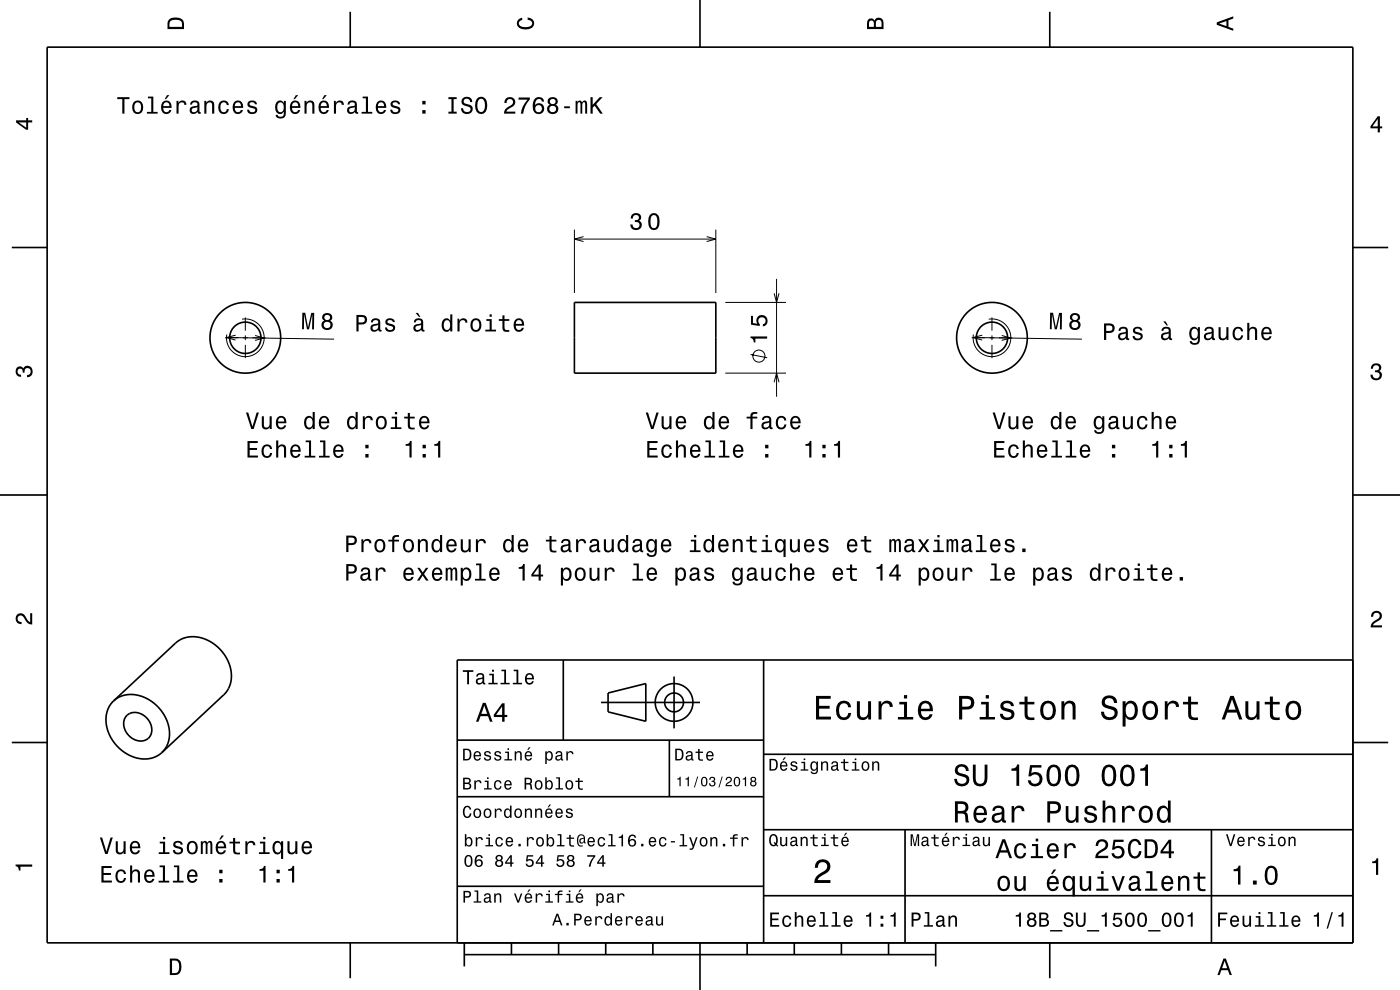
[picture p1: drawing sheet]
<svg xmlns="http://www.w3.org/2000/svg" width="297mm" height="210mm" viewBox="0 0 297 210" stroke-linecap="round" stroke-linejoin="round" font-family="sans-serif">
<g fill="none" stroke="#000" stroke-width=".21">
<path d="M121.9 48.7v13.5M121.9 50.7h30M123.8 50.2l-1.9 .5 1.9 .5M149.9 50.2l2 .5-2 .5M151.9 48.7v13.5M164.7 59.2v25M47.7 71.7h2.8M48 71.6l22.9 .3M50 71.1l-2 .5 2 .5M51.4 67.7a4 4 0 0 1 4.6 3.7 4 4 0 0 1-4.2 4.2 4 4 0 0 1-3.7-4.6M51.5 71.7h1M52 67.3v2.9"/>
<path d="M52 71.2v1M52 73.2v2.8M53.5 71.7h2.9M54.1 71.2l1.9 .5-1.9 .5M153.9 79.2h12.8M153.9 64.2h12.8M159.2 75.2l3.5 .7M164.2 62.2l.5 2 .6-2M206.1 71.7h2.8M206.4 71.6l23.1 .3M208.4 71.1l-2 .5 2 .5M209.7 67.7a4 4 0 0 1 4.7 3.7 4 4 0 0 1-4.2 4.2 4 4 0 0 1-3.7-4.6"/>
<path d="M209.9 71.7h1M210.4 67.3v2.9M210.4 71.2v1M210.4 73.2v2.8M211.9 71.7h2.9M212.5 71.2l1.9 .5-1.9 .5M164.2 81.1l.5-1.9 .6 1.9"/>
<circle cx="161" cy="75.5" r="1.28"/>
</g>
<g fill="none" stroke="#000" stroke-width=".35">
<path d="M10 10h277v190h-277zM74.3 2.5v7.5M148.5 0v10M222.7 2.5v7.5M2.5 52.5h7.5M287 52.5h7.5M121.9 64.2h30v15h-30zM0 105h10M287 105h10M119.5 140v17M162 140v60M287 140h-190v60"/>
<path d="M2.5 157.5h7.5M24.1 148.7a6.6 6.6 0 0 0 .1 8.8 7.6 7.6 0 0 0 9.1 2.9l1-.8M24.1 148.7a6.7 6.7 0 0 1 8.9 .8 7.4 7.4 0 0 1 2 9.4l-.7 .7M24.1 148.7l13.1-12.3a6.6 6.6 0 0 1 8.6 .5 7.6 7.6 0 0 1 2.5 9.4l-.7 .9-13.3 12.4M27 151.7a3.3 3.3 0 0 1 5 1.9 2.49 2.49 0 0 1-.6 3.1 2.49 2.49 0 0 1-3.1 0 3.3 3.3 0 0 1-1.3-5zM97 157h65M127.5 149h21M129 147l8-2v8l-8-2zM142 157v12M143 143.5v11M287 157.5h7.5M97 169h65"/>
<path d="M162 176h125M162 160h125M192 176v24M257 176v24M97 188h65M162 190h125M74.3 200v7.5M98.5 202.5h100M98.5 200v5M108.5 200v2.5M118.5 200v2.5M128.5 200v2.5"/>
<path d="M138.5 200v2.5M148.5 200v10M158.5 200v2.5M168.5 200v2.5M178.5 200v2.5M188.5 200v2.5M198.5 200v5M222.7 200v7.5"/>
<circle cx="52" cy="71.7" r="3.3"/>
<circle cx="52" cy="71.7" r="7.5"/>
<circle cx="210.4" cy="71.7" r="3.3"/>
<circle cx="210.4" cy="71.7" r="7.5"/>
<circle cx="143" cy="149" r="2"/>
<circle cx="143" cy="149" r="4"/>
</g>
<g fill="#000">
<path d="M36 4a2.18 2.18 0 0 0-.5 2.2h3.5v-1.2a1.43 1.43 0 0 0-1.7-1.3zM36.3 4.4a2.15 2.15 0 0 1 2.2 .3l.1 1h-2.6v-1z" fill-rule="evenodd"/>
<path d="M109.9 4.2l.9-.4v.4a.7 .7 0 0 0-.7 .5 .7 .7 0 0 0 .3 .8 1.7 1.7 0 0 0 2.5-.5 .9 .9 0 0 0-1-.8v-.5a1.24 1.24 0 0 1 1.4 1.1 1.24 1.24 0 0 1-1 1.4 2.22 2.22 0 0 1-2.5-.7l-.2-.5z" fill-rule="evenodd"/>
<path d="M184.2 4.2l-.3 .7v1.3h3.5v-1.3a.98 .98 0 0 0-.7-1.1 .98 .98 0 0 0-1.2 .6 .84 .84 0 0 0-1.3-.2zM184.5 4.5a.54 .54 0 0 1 .6-.1 .54 .54 0 0 1 .3 .6v.7h-1zM185.9 4.4a.62 .62 0 0 1 .8-.1 .62 .62 0 0 1 .3 .6v.8h-1.2z" fill-rule="evenodd"/>
<path d="M258.1 4.7v.6l3.5 1.2v-.4l-1-.4v-1.4l1-.4v-.4zM258.6 5l1.6-.5v1z" fill-rule="evenodd"/>
<path d="M3.4 25.5v.5l2.1 1.5h.5v-1.5h.8v-.5h-.8v-.5h-.4v.5zM4 26h1.6v1.1z" fill-rule="evenodd"/>
<path d="M24.9 20.6v.4h1v3.1h.5v-3.1h1.1v-.4zM28.3 21.7a1.53 1.53 0 0 0 .9 2.5 1.48 1.48 0 0 0 1.2-1.4 1.48 1.48 0 0 0-1.2-1.5l-.5 .1zM28.7 22a.67 .67 0 0 1 .7-.3 .67 .67 0 0 1 .5 .6 1.11 1.11 0 0 1-.7 1.5 1.17 1.17 0 0 1-.5-1.8zM31.4 20.5v.4h.7v2.8h-.9v.4h2.2v-.4h-.9v-3.2zM35.4 20.2l-.5 .8h.3l.7-.8zM34.5 21.7a1.54 1.54 0 0 0 .8 2.5 1.06 1.06 0 0 0 1.1-.9h-.5l-.2 .4-.4 .1a.76 .76 0 0 1-.7-.9h1.8a1.17 1.17 0 0 0-.5-1.4 1.17 1.17 0 0 0-1.4 .2zM34.8 21.9a.66 .66 0 0 1 .8-.1 .66 .66 0 0 1 .3 .7h-1.3zM37.4 21.4v2.7h.5v-1.5a.66 .66 0 0 1 .3-.8 .66 .66 0 0 1 .9 .2v.2h.5a.89 .89 0 0 0-.7-.9 .89 .89 0 0 0-1.1 .6v-.5zM40.6 21.5l-.3 .7h.4a.55 .55 0 0 1 .7-.5 .55 .55 0 0 1 .4 .7l-.2 .1a1.14 1.14 0 0 0-1.4 .9 .73 .73 0 0 0 .8 .8l.5-.1 .4-.3 .1 .3h.6v-.3l-.3-.1v-1.6a1.02 1.02 0 0 0-.7-.8 1.02 1.02 0 0 0-1 .2zM40.8 23.1l1.1-.4a.77 .77 0 0 1-.2 .9 .77 .77 0 0 1-.9 .1l-.1-.3zM43.3 21.4v2.7h.5v-1.6a.63 .63 0 0 1 .4-.7 .63 .63 0 0 1 .8 .3v2h.4v-1.8a.89 .89 0 0 0-.6-1 .89 .89 0 0 0-1 .5v-.4zM46.6 21.7a1.53 1.53 0 0 0 .8 2.5 1.05 1.05 0 0 0 1.1-1.1h-.4a.67 .67 0 0 1-.6 .7 .67 .67 0 0 1-.7-.6 1.12 1.12 0 0 1 .7-1.5 .6 .6 0 0 1 .6 .6h.4a1.09 1.09 0 0 0-.7-1 1.09 1.09 0 0 0-1.2 .4zM49.6 21.7a1.54 1.54 0 0 0 .8 2.5 1.06 1.06 0 0 0 1.1-.9h-.4l-.2 .4-.4 .1a.76 .76 0 0 1-.7-.9h1.8a1.17 1.17 0 0 0-.5-1.4 1.17 1.17 0 0 0-1.5 .2zM50 21.9a.66 .66 0 0 1 .8-.1 .66 .66 0 0 1 .3 .7h-1.3zM52.7 21.5a.75 .75 0 0 0-.2 .9 .75 .75 0 0 0 .7 .5l.9 .3a.63 .63 0 0 1-.6 .7 .63 .63 0 0 1-.6-.6h-.5a1.07 1.07 0 0 0 1.2 .9 1.07 1.07 0 0 0 .9-1.2l-.4-.4-1.1-.3a.53 .53 0 0 1 .4-.7 .53 .53 0 0 1 .7 .5h.4a1.03 1.03 0 0 0-.7-.8 1.03 1.03 0 0 0-1.1 .2zM58.7 21.7a1.57 1.57 0 0 0 .7 2.5l.5-.1 .3-.4a.73 .73 0 0 1-.3 1 .73 .73 0 0 1-1-.3h-.4a1.1 1.1 0 0 0 1.2 .8 1.1 1.1 0 0 0 .9-1.2v-2.6h-.4v.4l-.3-.4a.89 .89 0 0 0-1.2 .3zM59 22a.63 .63 0 0 1 .7-.3 .63 .63 0 0 1 .5 .6 1.1 1.1 0 0 1-.7 1.5 1.19 1.19 0 0 1-.5-1.8zM62.8 20.2l-.5 .8h.3l.7-.8zM61.8 21.7a1.54 1.54 0 0 0 .8 2.5 1.06 1.06 0 0 0 1.1-.9h-.5l-.2 .4-.4 .1a.75 .75 0 0 1-.6-.9h1.7a1.16 1.16 0 0 0-.5-1.4 1.16 1.16 0 0 0-1.4 .2zM62.1 21.9a.66 .66 0 0 1 .8-.1 .66 .66 0 0 1 .4 .7h-1.3zM64.6 21.4v2.7h.4v-1.6a.64 .64 0 0 1 .4-.7 .64 .64 0 0 1 .8 .3l.1 2h.4v-1.8a.89 .89 0 0 0-.6-1 .89 .89 0 0 0-1.1 .5v-.4zM68.8 20.2l-.5 .8h.3l.7-.8zM67.9 21.7a1.54 1.54 0 0 0 .8 2.5 1.05 1.05 0 0 0 1.1-.9h-.5l-.2 .4-.4 .1a.75 .75 0 0 1-.7-.9h1.8a1.16 1.16 0 0 0-.5-1.4 1.16 1.16 0 0 0-1.4 .2zM68.2 21.9a.66 .66 0 0 1 .8-.1 .66 .66 0 0 1 .3 .7h-1.3zM70.8 21.4v2.7h.5v-1.5a.66 .66 0 0 1 .3-.8 .66 .66 0 0 1 .9 .2v.2h.5a.89 .89 0 0 0-.7-.9 .89 .89 0 0 0-1.1 .6v-.5zM74 21.5l-.3 .7h.4a.55 .55 0 0 1 .7-.5 .55 .55 0 0 1 .4 .7l-.2 .1a1 1 0 0 0-1.1 .2 1 1 0 0 0-.2 1 .94 .94 0 0 0 1.6 .1l.1 .3h.6v-.3l-.3-.1v-1.6a1.02 1.02 0 0 0-1.7-.6zM74.2 23.1l1.1-.4a.77 .77 0 0 1-.2 .9 .77 .77 0 0 1-.9 .1zM76.9 20.5v.4h.7v2.8h-.9v.4h2.3v-.4h-.9v-3.2zM80 21.7a1.54 1.54 0 0 0 .8 2.5 1.06 1.06 0 0 0 1.1-.9h-.4l-.3 .4-.3 .1a.75 .75 0 0 1-.7-.9h1.7a1.17 1.17 0 0 0-.4-1.4 1.17 1.17 0 0 0-1.5 .2zM80.4 21.9a.66 .66 0 0 1 .8-.1 .66 .66 0 0 1 .3 .7h-1.3zM83.1 21.5a.75 .75 0 0 0-.2 .9 .75 .75 0 0 0 .7 .5l.9 .3a.63 .63 0 0 1-.6 .7 .63 .63 0 0 1-.7-.6h-.4a1.07 1.07 0 0 0 1.2 .9 1.07 1.07 0 0 0 .9-1.2l-.4-.4-1.1-.3a.53 .53 0 0 1 .4-.7 .53 .53 0 0 1 .6 .5h.5a1.03 1.03 0 0 0-.7-.8 1.03 1.03 0 0 0-1.1 .2zM89.6 23.4v.7h.7v-.7zM89.6 21.4v.8h.7v-.8zM95.1 20.6v.4h.7v2.7h-.7v.4h1.8v-.4h-.7v-2.7h.7v-.4zM98.2 20.8a.97 .97 0 0 0-.3 1.1 .97 .97 0 0 0 1 .6 .77 .77 0 0 1 .9 .9 .84 .84 0 0 1-1 .3 .84 .84 0 0 1-.6-.7h-.4a1.21 1.21 0 0 0 1.5 1.2 1.21 1.21 0 0 0 .7-1.8l-.8-.3a.72 .72 0 0 1-.8-.6 .7 .7 0 0 1 .7-.6 .7 .7 0 0 1 .6 .8h.5a1.17 1.17 0 0 0-.7-1.2 1.17 1.17 0 0 0-1.3 .3zM101.1 21a2.52 2.52 0 0 0 .4 3.1 1.21 1.21 0 0 0 1.8-1 1.93 1.93 0 0 0-.9-2.6l-.9 .1zM101.7 21l.4-.1a1.7 1.7 0 0 1 .3 2.8l-.3 .1a1.13 1.13 0 0 1-.8-1.4v-.7zM107.3 20.9l-.3 1h.5a.7 .7 0 0 1 .5-.9 .7 .7 0 0 1 .8 .5 .7 .7 0 0 1-.5 .9 1.8 1.8 0 0 0-1.4 1.7h2.4v-.4h-1.9a2.2 2.2 0 0 1 1.5-1.2 1.13 1.13 0 0 0 .1-1.7 1.13 1.13 0 0 0-1.7 .1zM110 20.7v.4h1.9a5.2 5.2 0 0 0-1.4 3h.5a5.3 5.3 0 0 1 1.4-3v-.4zM113.5 20.9a2.41 2.41 0 0 0 .2 3.2 1.16 1.16 0 0 0 1.5-.3 1.16 1.16 0 0 0-.1-1.6 1.16 1.16 0 0 0-1.6 .1 1.02 1.02 0 0 1 .8-1.3 .58 .58 0 0 1 .7 .6h.4a1.12 1.12 0 0 0-.7-1 1.12 1.12 0 0 0-1.2 .3zM113.5 23.1a.75 .75 0 0 1 1.5 0 .75 .75 0 0 1-1.5 0zM116.5 20.8a.83 .83 0 0 0 .1 1.4 1.11 1.11 0 0 0-.4 1.6 1.11 1.11 0 0 0 1.6 .3 1.03 1.03 0 0 0 .7-.9 1.03 1.03 0 0 0-.6-1 .88 .88 0 0 0 .4-1.1 .88 .88 0 0 0-1-.5zM116.5 23.1a.75 .75 0 0 1 1.5 0 .75 .75 0 0 1-1.5 0zM116.6 21.6a.6 .6 0 0 1 1.2 0 .6 .6 0 0 1-1.2 0zM119.7 22.6v.4h1.2v-.4zM122.1 21.4v2.7h.4v-1.8l.2-.6h.3l.1 .3v2.1h.4v-2.1l.4-.3 .2 .1v.4v1.9h.5v-1.9a.69 .69 0 0 0-.6-.9l-.5 .4-.2-.3-.3-.1-.5 .4v-.3zM125.3 20.6v3.5h.4v-1.2l.4-.5 1.2 1.7h.6l-1.4-2 1.3-1.5h-.6l-1.5 1.6v-1.6z" fill-rule="evenodd"/>
<path d="M292.3 24.7l-1.6 2.1v.4h1.6v.9h.4v-.9h.5v-.4h-.5v-2.1zM292.3 25.2v1.6h-1.1z" fill-rule="evenodd"/>
<path d="M134.1 45.5l-.3 .9h.4a.62 .62 0 0 1 .4-.8 .62 .62 0 0 1 .8 .3 .62 .62 0 0 1-.2 .8h-.5v.4a.72 .72 0 0 1 .9 .4 .72 .72 0 0 1-.5 1 .72 .72 0 0 1-.9-.6v-.3h-.5a1.18 1.18 0 0 0 1.5 1.2 1.18 1.18 0 0 0 .6-1.8l-.2-.2a.9 .9 0 0 0 .3-1.1 .9 .9 0 0 0-1-.5zM137.8 45.7a2.67 2.67 0 0 0 .4 3 1.14 1.14 0 0 0 1.7-.9 2.3 2.3 0 0 0-.7-2.5l-.5-.1-.5 .1zM138.4 45.7h.7a2.38 2.38 0 0 1 0 2.6h-.7a2.37 2.37 0 0 1 0-2.6z" fill-rule="evenodd"/>
<path d="M64.1 66.3h.7l.5 3.1 .7-3h.7l-.1 3.5h-.4l.1-3.2-.7 3.2h-.5l-.6-3.2v3.1h-.4z" fill-rule="evenodd"/>
<path d="M68.6 66.6a.84 .84 0 0 0 .2 1.4 1.11 1.11 0 0 0-.5 1.6 1.11 1.11 0 0 0 1.6 .3 1.03 1.03 0 0 0 .7-.9 1.03 1.03 0 0 0-.6-1 .89 .89 0 0 0 .5-1 .89 .89 0 0 0-1.1-.6zM68.7 68.9a.71 .71 0 0 1 1.4 0 .71 .71 0 0 1-1.4 0zM68.8 67.4a.6 .6 0 0 1 1.2 0 .6 .6 0 0 1-1.2 0z" fill-rule="evenodd"/>
<path d="M75.6 66.8v3.5h.5v-1.5a1.34 1.34 0 0 0 1.8-1 .93 .93 0 0 0-1.1-1zM76.1 67.2a1.12 1.12 0 0 1 1.3 .3 .6 .6 0 0 1-.1 .7 .6 .6 0 0 1-.6 .2h-.6zM79 67.7l-.3 .7h.4a.55 .55 0 0 1 .7-.5 .55 .55 0 0 1 .3 .7l-.2 .1a1 1 0 0 0-1 .2 1 1 0 0 0-.3 1 .94 .94 0 0 0 1.7 .1l.1 .3h.5v-.3l-.2-.1v-1.6a1.02 1.02 0 0 0-1.7-.6zM79.1 69.3l1.1-.4a.77 .77 0 0 1-.2 .9 .77 .77 0 0 1-.9 .1zM82 67.7a.75 .75 0 0 0-.2 .9 .75 .75 0 0 0 .7 .5l.9 .3a.63 .63 0 0 1-.6 .7 .63 .63 0 0 1-.7-.6h-.4a1.07 1.07 0 0 0 1.2 .9 1.07 1.07 0 0 0 .9-1.2l-.4-.4-1.1-.3a.54 .54 0 0 1 .4-.7 .54 .54 0 0 1 .6 .5h.5a1.03 1.03 0 0 0-.7-.8 1.03 1.03 0 0 0-1.1 .2zM88.2 66.4l.7 .8h.3l-.5-.8zM88.1 67.7l-.3 .7h.4a.55 .55 0 0 1 .7-.5 .55 .55 0 0 1 .3 .7l-.2 .1a1 1 0 0 0-1 .2 1 1 0 0 0-.3 1 .94 .94 0 0 0 1.7 .1l.1 .3h.6v-.3l-.3-.1v-.2v-1.4a1.02 1.02 0 0 0-.7-.8 1.02 1.02 0 0 0-1 .2zM88.2 69.3l1.1-.4a.77 .77 0 0 1-.2 .9 .77 .77 0 0 1-.9 .1l-.1-.3zM94 67.9a1.57 1.57 0 0 0 .7 2.5l.5-.1 .3-.4v.4h.5v-3.6h-.5v1.3a.89 .89 0 0 0-1.5-.1zM94.3 68.2a.62 .62 0 0 1 .7-.3 .62 .62 0 0 1 .5 .6 1.11 1.11 0 0 1-.7 1.5 1.18 1.18 0 0 1-.5-1.8zM97 67.6v2.7h.5v-1.5a.66 .66 0 0 1 .4-.8 .66 .66 0 0 1 .8 .2v.2h.5a.89 .89 0 0 0-.7-.9 .89 .89 0 0 0-1 .6v-.5zM100.1 67.9a1.53 1.53 0 0 0 .9 2.5 1.48 1.48 0 0 0 1.1-1.4 1.48 1.48 0 0 0-1.1-1.5l-.5 .1zM100.4 68.2a.67 .67 0 0 1 .7-.3 .67 .67 0 0 1 .5 .6 1.11 1.11 0 0 1-.6 1.5 1.17 1.17 0 0 1-.6-1.8zM103.2 67.7v.4h.7v1.8h-.9v.4h2.2v-.4h-.9v-2.2zM103.9 66.7v.5h.4v-.5zM106.6 66.9v.8h-.8v.4h.8v1.8a1.04 1.04 0 0 0 1.4 .5v-.4a.68 .68 0 0 1-1-.4v-1.5h1v-.4h-1v-.8zM109.3 67.9a1.54 1.54 0 0 0 .8 2.5 1.06 1.06 0 0 0 1-.9h-.4l-.2 .4-.4 .1a.76 .76 0 0 1-.7-.9h1.8a1.16 1.16 0 0 0-.5-1.4 1.16 1.16 0 0 0-1.4 .2zM109.6 68.1a.66 .66 0 0 1 .8-.1 .66 .66 0 0 1 .3 .7h-1.3z" fill-rule="evenodd"/>
<path d="M159.2 71.4v.3a.77 .77 0 0 1 .7 .9h.4v-.8h2.4v-.4zM159.3 67v1.9l1.9 .3v-.5a.8 .8 0 0 1-.3-1.2 .8 .8 0 0 1 1.3 .1 .8 .8 0 0 1-.4 1.2v.5a1.21 1.21 0 0 0 1.1-1.6 1.21 1.21 0 0 0-1.7-.8 1.21 1.21 0 0 0-.5 1.8l-1-.2v-1.5z" fill-rule="evenodd"/>
<path d="M222.8 66.3h.6l.6 3.1 .7-3h.6l-.1 3.5h-.4l.1-3.2-.7 3.2h-.4l-.6-3.2-.1 3.1h-.4z" fill-rule="evenodd"/>
<path d="M227.3 66.6a.83 .83 0 0 0 .1 1.4 1.11 1.11 0 0 0-.4 1.6 1.11 1.11 0 0 0 1.5 .3 1.03 1.03 0 0 0 .7-.9 1.03 1.03 0 0 0-.5-1 .89 .89 0 0 0 .4-1 .89 .89 0 0 0-1-.6zM227.3 68.9a.71 .71 0 0 1 1.4 0 .71 .71 0 0 1-1.4 0zM227.4 67.4a.6 .6 0 0 1 1.2 0 .6 .6 0 0 1-1.2 0z" fill-rule="evenodd"/>
<path d="M234.2 68.6v3.5h.5v-1.5a1.34 1.34 0 0 0 1.8-1 .93 .93 0 0 0-1.1-1zM234.7 69a1.11 1.11 0 0 1 1.2 .3 .6 .6 0 0 1 0 .7 .6 .6 0 0 1-.6 .2h-.6zM237.6 69.5l-.3 .7h.4a.55 .55 0 0 1 .7-.5 .55 .55 0 0 1 .3 .7l-.2 .1a1 1 0 0 0-1 .2 1 1 0 0 0-.3 1 .93 .93 0 0 0 1.7 .1l.1 .3h.5v-.3l-.2-.1v-1.6a1.02 1.02 0 0 0-.7-.8 1.02 1.02 0 0 0-1 .2zM237.7 71.1l1.1-.4a.77 .77 0 0 1-.2 .9 .77 .77 0 0 1-.9 .1l-.1-.3zM240.6 69.5a.75 .75 0 0 0-.2 .9 .75 .75 0 0 0 .7 .5l.9 .3a.63 .63 0 0 1-.6 .7 .63 .63 0 0 1-.7-.6h-.4a1.07 1.07 0 0 0 1.2 .9 1.07 1.07 0 0 0 .9-1.2l-.4-.4-1.1-.3a.54 .54 0 0 1 .4-.7 .54 .54 0 0 1 .6 .5h.5a1.03 1.03 0 0 0-.7-.8 1.03 1.03 0 0 0-1.1 .2zM246.8 68.2l.7 .8h.3l-.5-.8zM246.7 69.5l-.3 .7h.4a.55 .55 0 0 1 .7-.5 .55 .55 0 0 1 .3 .7l-.2 .1a1 1 0 0 0-1 .2 1 1 0 0 0-.3 1 .94 .94 0 0 0 1.7 .1l.1 .3h.5v-.3l-.2-.1v-1.6a1.02 1.02 0 0 0-.7-.8 1.02 1.02 0 0 0-1 .2zM246.8 71.1l1.1-.4a.77 .77 0 0 1-.2 .9 .77 .77 0 0 1-.9 .1zM252.6 69.7a1.58 1.58 0 0 0 .7 2.5l.5-.1 .3-.4a.73 .73 0 0 1-.3 1 .73 .73 0 0 1-1-.3h-.4a1.1 1.1 0 0 0 1.2 .8 1.1 1.1 0 0 0 1-1.2v-2.6h-.5v.4l-.3-.4a.9 .9 0 0 0-1.2 .3zM252.9 70a.63 .63 0 0 1 .7-.3 .63 .63 0 0 1 .5 .6 1.11 1.11 0 0 1-.7 1.5 1.2 1.2 0 0 1-.5-1.8zM255.8 69.5l-.3 .7h.4a.55 .55 0 0 1 .7-.5 .55 .55 0 0 1 .4 .7l-.2 .1a1 1 0 0 0-1.1 .2 1 1 0 0 0-.3 1 .94 .94 0 0 0 1.7 .1l.1 .3h.6v-.3l-.3-.1v-1.6a1.02 1.02 0 0 0-1.7-.6zM255.9 71.1l1.1-.4a.77 .77 0 0 1-.2 .9 .77 .77 0 0 1-.8 .1zM258.5 69.4v1.8a.89 .89 0 0 0 .6 1 .89 .89 0 0 0 1.1-.5v.4h.4v-2.7h-.4v1.6a.65 .65 0 0 1-.4 .7 .65 .65 0 0 1-.8-.3l-.1-2zM261.8 69.7a1.53 1.53 0 0 0 .8 2.5 1.06 1.06 0 0 0 1.1-1.1h-.4a.67 .67 0 0 1-.6 .7 .67 .67 0 0 1-.7-.6 1.12 1.12 0 0 1 .6-1.5 .59 .59 0 0 1 .7 .6h.4a1.09 1.09 0 0 0-.7-1 1.09 1.09 0 0 0-1.2 .4zM264.6 68.5v3.6h.4v-1.6a.63 .63 0 0 1 .4-.7 .63 .63 0 0 1 .8 .3v2h.5v-1.8a.88 .88 0 0 0-.6-1 .88 .88 0 0 0-1.1 .5v-1.3zM267.9 69.7a1.55 1.55 0 0 0 .8 2.5 1.07 1.07 0 0 0 1-.9h-.4l-.2 .4-.4 .1a.76 .76 0 0 1-.7-.9h1.8a1.17 1.17 0 0 0-.5-1.4 1.17 1.17 0 0 0-1.4 .2zM268.2 69.9a.66 .66 0 0 1 .8-.1 .66 .66 0 0 1 .3 .7h-1.3z" fill-rule="evenodd"/>
<path d="M291.1 77.4a1.08 1.08 0 0 1 1.4-.2 1.08 1.08 0 0 1 .4 1.2l-.3 .3a1.06 1.06 0 0 1 .5 1.3 1.06 1.06 0 0 1-1.2 .7 1.1 1.1 0 0 1-1.2-1.2h.5a.71 .71 0 0 0 1 .8 .71 .71 0 0 0 .1-1.3h-.6v-.4a.61 .61 0 0 0 .8-.3 .61 .61 0 0 0-.2-.8 .61 .61 0 0 0-.9 .2l-.1 .5h-.5z" fill-rule="evenodd"/>
<path d="M3.6 78a.86 .86 0 0 1 1.4 .2 1.06 1.06 0 0 1 1.2-.6 1.06 1.06 0 0 1 .7 1.2 1.1 1.1 0 0 1-1.2 1.2v-.4a.71 .71 0 0 0 .8-1 .71 .71 0 0 0-1.3-.1v.6h-.4a.61 .61 0 0 0-.3-.8 .61 .61 0 0 0-.8 .2 .61 .61 0 0 0 .2 .8l.6 .2v.4a1.15 1.15 0 0 1-1.2-.6 1.15 1.15 0 0 1 .3-1.3z" fill-rule="evenodd"/>
<path d="M52.5 93.6v3.5h2.2v-.5h-1.7v-1.2h1.5v-.4h-1.5v-1h1.7v-.4zM55.8 94.6a1.53 1.53 0 0 0 .8 2.6 1.05 1.05 0 0 0 1.1-1.1h-.4a.67 .67 0 0 1-.6 .7 .67 .67 0 0 1-.7-.6 1.11 1.11 0 0 1 .6-1.6 .6 .6 0 0 1 .7 .6h.4a1.09 1.09 0 0 0-.7-.9 1.09 1.09 0 0 0-1.2 .3zM58.6 93.4v3.7h.4v-1.6a.63 .63 0 0 1 .4-.8 .63 .63 0 0 1 .8 .4l.1 2h.4v-1.8a.88 .88 0 0 0-.6-1 .88 .88 0 0 0-1.1 .4v-1.3zM61.9 94.6a1.54 1.54 0 0 0 .8 2.6 1.05 1.05 0 0 0 1-.9h-.4l-.2 .3-.4 .2a.76 .76 0 0 1-.7-1h1.8a1.16 1.16 0 0 0-.5-1.3 1.16 1.16 0 0 0-1.4 .1zM62.2 94.9a.66 .66 0 0 1 .8-.2 .66 .66 0 0 1 .3 .8h-1.3zM64.8 93.4v.4h.7v2.9h-.9v.4h2.3v-.4h-.9v-3.3zM67.9 93.4v.4h.7v2.9h-.9v.4h2.2v-.4h-.9v-3.3zM71 94.6a1.54 1.54 0 0 0 .8 2.6 1.06 1.06 0 0 0 1.1-.9h-.5l-.2 .3-.4 .2a.76 .76 0 0 1-.7-1h1.8a1.16 1.16 0 0 0-.5-1.3 1.16 1.16 0 0 0-1.4 .1zM71.3 94.9a.66 .66 0 0 1 .8-.2 .66 .66 0 0 1 .3 .8h-1.3zM77.5 96.3v.8h.7v-.8zM77.5 94.3v.8h.7v-.8z" fill-rule="evenodd"/>
<path d="M52.2 87.5l1.1 3.5h.5l1.1-3.5h-.5l-.8 3-.9-3zM55.5 88.3v1.8a.89 .89 0 0 0 .7 1 .89 .89 0 0 0 1-.5v.4h.4v-2.7h-.4v1.6a.65 .65 0 0 1-.4 .7 .65 .65 0 0 1-.8-.3v-2zM58.8 88.6a1.54 1.54 0 0 0 .8 2.5 1.06 1.06 0 0 0 1.1-.9h-.4l-.3 .4-.3 .1a.76 .76 0 0 1-.7-.9h1.8a1.16 1.16 0 0 0-.5-1.4 1.16 1.16 0 0 0-1.5 .2zM59.2 88.8a.66 .66 0 0 1 .8-.1 .66 .66 0 0 1 .3 .7h-1.3zM64.8 88.6a1.58 1.58 0 0 0 .7 2.5l.5-.1 .3-.4v.4h.5v-3.6h-.5v1.3a.89 .89 0 0 0-1.5-.1zM65.1 88.9a.62 .62 0 0 1 .7-.3 .62 .62 0 0 1 .5 .6 1.12 1.12 0 0 1-.7 1.5 1.19 1.19 0 0 1-.5-1.8zM67.9 88.6a1.54 1.54 0 0 0 .8 2.5 1.06 1.06 0 0 0 1.1-.9h-.4l-.2 .4-.4 .1a.76 .76 0 0 1-.7-.9h1.8a1.16 1.16 0 0 0-.5-1.4 1.16 1.16 0 0 0-1.5 .2zM68.3 88.8a.66 .66 0 0 1 .8-.1 .66 .66 0 0 1 .3 .7h-1.3zM73.9 88.6a1.58 1.58 0 0 0 .8 2.5l.4-.1 .3-.4v.4h.5v-3.6h-.5v1.3a.89 .89 0 0 0-1.5-.1zM74.2 88.9a.62 .62 0 0 1 .7-.3 .62 .62 0 0 1 .5 .6 1.12 1.12 0 0 1-.7 1.5 1.19 1.19 0 0 1-.5-1.8zM77 88.3v2.7h.4v-1.5a.66 .66 0 0 1 .4-.8 .66 .66 0 0 1 .8 .2v.2h.5a.9 .9 0 0 0-.7-.9 .9 .9 0 0 0-1 .5v-.4zM80 88.6a1.53 1.53 0 0 0 .9 2.5 1.48 1.48 0 0 0 1.2-1.4 1.48 1.48 0 0 0-1.2-1.5l-.5 .1zM80.4 88.9a.67 .67 0 0 1 .7-.3 .67 .67 0 0 1 .5 .6 1.11 1.11 0 0 1-.7 1.5 1.17 1.17 0 0 1-.5-1.8zM83.1 88.4v.4h.7v1.8h-.9v.4h2.3v-.4h-1v-2.2zM83.8 87.4v.5h.5v-.5zM86.5 87.6v.8h-.8v.4h.8v1.8a1.05 1.05 0 0 0 1.5 .5v-.4a.68 .68 0 0 1-1-.4v-1.5h1v-.4h-1v-.8zM89.2 88.6a1.54 1.54 0 0 0 .8 2.5 1.06 1.06 0 0 0 1.1-.9h-.5l-.2 .4-.4 .1a.76 .76 0 0 1-.7-.9h1.8a1.16 1.16 0 0 0-.5-1.4 1.16 1.16 0 0 0-1.4 .2zM89.5 88.8a.66 .66 0 0 1 .8-.1 .66 .66 0 0 1 .4 .7h-1.4z" fill-rule="evenodd"/>
<path d="M86 94.2v.4h.9v2.5h.4v-3.6h-.3a.77 .77 0 0 1-1 .7zM89.6 96.3v.8h.7v-.8zM89.6 94.3v.8h.7v-.8zM92.1 94.2v.4h.8v2.5h.5v-3.6h-.3a.77 .77 0 0 1-1 .7z" fill-rule="evenodd"/>
<path d="M137.3 93.6v3.5h2.2v-.5h-1.7v-1.2h1.5v-.4h-1.5v-1h1.7v-.4zM140.6 94.6a1.53 1.53 0 0 0 .8 2.6 1.06 1.06 0 0 0 1.1-1.1h-.4a.67 .67 0 0 1-.6 .7 .67 .67 0 0 1-.7-.6 1.11 1.11 0 0 1 .6-1.6 .6 .6 0 0 1 .7 .6h.4a1.09 1.09 0 0 0-.7-.9 1.09 1.09 0 0 0-1.2 .3zM143.4 93.4v3.7h.4v-1.6a.64 .64 0 0 1 .4-.8 .64 .64 0 0 1 .8 .4l.1 2h.4v-1.8a.88 .88 0 0 0-.6-1 .88 .88 0 0 0-1.1 .4v-1.3zM146.7 94.6a1.54 1.54 0 0 0 .8 2.6 1.05 1.05 0 0 0 1.1-.9h-.5l-.2 .3-.4 .2a.76 .76 0 0 1-.7-1h1.8a1.16 1.16 0 0 0-.5-1.3 1.16 1.16 0 0 0-1.4 .1zM147 94.9a.66 .66 0 0 1 .8-.2 .66 .66 0 0 1 .3 .8h-1.3zM149.7 93.4v.4h.7v2.9h-1v.4h2.3v-.4h-.9v-3.3zM152.7 93.4v.4h.7v2.9h-.9v.4h2.2v-.4h-.9v-3.3zM155.8 94.6a1.54 1.54 0 0 0 .8 2.6 1.05 1.05 0 0 0 1.1-.9h-.5l-.2 .3-.4 .2a.76 .76 0 0 1-.7-1h1.8a1.16 1.16 0 0 0-.5-1.3 1.16 1.16 0 0 0-1.4 .1zM156.1 94.9a.66 .66 0 0 1 .8-.2 .66 .66 0 0 1 .4 .8h-1.4zM162.3 96.3v.8h.7v-.8zM162.3 94.3v.8h.7v-.8z" fill-rule="evenodd"/>
<path d="M137 87.5l1.1 3.5h.5l1.1-3.5h-.4l-.9 3-.9-3zM140.4 88.3v1.8a.89 .89 0 0 0 .6 1 .89 .89 0 0 0 1-.5v.4h.5v-2.7h-.5v1.6a.65 .65 0 0 1-.4 .7 .65 .65 0 0 1-.8-.3v-2zM143.6 88.6a1.54 1.54 0 0 0 .8 2.5 1.06 1.06 0 0 0 1.1-.9h-.4l-.2 .4-.4 .1a.76 .76 0 0 1-.7-.9h1.8a1.16 1.16 0 0 0-.5-1.4 1.16 1.16 0 0 0-1.5 .2zM144 88.8a.66 .66 0 0 1 .8-.1 .66 .66 0 0 1 .3 .7h-1.3zM149.6 88.6a1.58 1.58 0 0 0 .8 2.5l.4-.1 .3-.4v.4h.5v-3.6h-.5v1.3a.89 .89 0 0 0-1.5-.1zM149.9 88.9a.62 .62 0 0 1 .7-.3 .62 .62 0 0 1 .5 .6 1.12 1.12 0 0 1-.7 1.5 1.19 1.19 0 0 1-.5-1.8zM152.7 88.6a1.54 1.54 0 0 0 .8 2.5 1.06 1.06 0 0 0 1.1-.9h-.4l-.2 .4-.4 .1a.76 .76 0 0 1-.7-.9h1.8a1.16 1.16 0 0 0-.5-1.4 1.16 1.16 0 0 0-1.5 .2zM153.1 88.8a.66 .66 0 0 1 .8-.1 .66 .66 0 0 1 .3 .7h-1.3zM158.4 88.4v.4h.8v2.2h.4v-2.2h1.1v-.4h-1.1l.1-.4 .3-.2h.7v-.4a1.04 1.04 0 0 0-1.5 .7v.3zM161.9 88.4l-.3 .7h.4a.55 .55 0 0 1 .7-.5 .55 .55 0 0 1 .4 .7l-.2 .1a1 1 0 0 0-1.1 .2 1 1 0 0 0-.2 1 .94 .94 0 0 0 1.6 .1l.1 .3h.6v-.3l-.3-.1v-1.6a1.02 1.02 0 0 0-1.7-.6zM162.1 90l1.1-.4a.77 .77 0 0 1-.2 .9 .77 .77 0 0 1-.9 .1zM164.9 88.6a1.53 1.53 0 0 0 .8 2.5 1.06 1.06 0 0 0 1.1-1.1h-.4a.67 .67 0 0 1-.6 .7 .67 .67 0 0 1-.7-.6 1.11 1.11 0 0 1 .6-1.5 .6 .6 0 0 1 .7 .6h.4a1.09 1.09 0 0 0-.7-1 1.09 1.09 0 0 0-1.2 .4zM167.9 88.6a1.54 1.54 0 0 0 .8 2.5 1.06 1.06 0 0 0 1.1-.9h-.4l-.3 .4-.3 .1a.76 .76 0 0 1-.7-.9h1.8a1.16 1.16 0 0 0-.5-1.4 1.16 1.16 0 0 0-1.5 .2zM168.3 88.8a.66 .66 0 0 1 .8-.1 .66 .66 0 0 1 .3 .7h-1.3z" fill-rule="evenodd"/>
<path d="M170.9 94.2v.4h.8v2.5h.4v-3.6h-.3a.77 .77 0 0 1-.9 .7zM174.5 96.3v.8h.7v-.8zM174.5 94.3v.8h.7v-.8zM176.9 94.2v.4h.9v2.5h.4v-3.6h-.3a.77 .77 0 0 1-1 .7z" fill-rule="evenodd"/>
<path d="M210.9 93.6v3.5h2.2v-.5h-1.7v-1.2h1.5v-.4h-1.5v-1h1.7v-.4zM214.2 94.6a1.53 1.53 0 0 0 .8 2.6 1.06 1.06 0 0 0 1.1-1.1h-.4a.67 .67 0 0 1-.6 .7 .67 .67 0 0 1-.7-.6 1.11 1.11 0 0 1 .6-1.6 .6 .6 0 0 1 .7 .6h.4a1.09 1.09 0 0 0-.7-.9 1.09 1.09 0 0 0-1.2 .3zM217 93.4v3.7h.4v-1.6a.64 .64 0 0 1 .4-.8 .64 .64 0 0 1 .8 .4v2h.5v-1.8a.88 .88 0 0 0-.6-1 .88 .88 0 0 0-1.1 .4v-1.3zM220.3 94.6a1.54 1.54 0 0 0 .8 2.6 1.06 1.06 0 0 0 1-.9h-.4l-.2 .3-.4 .2a.76 .76 0 0 1-.7-1h1.8a1.16 1.16 0 0 0-.5-1.3 1.16 1.16 0 0 0-1.4 .1zM220.6 94.9a.66 .66 0 0 1 .8-.2 .66 .66 0 0 1 .3 .8h-1.3zM223.2 93.4v.4h.7v2.9h-.9v.4h2.3v-.4h-.9v-3.3zM226.3 93.4v.4h.7v2.9h-.9v.4h2.2v-.4h-.9v-3.3zM229.4 94.6a1.54 1.54 0 0 0 .8 2.6 1.05 1.05 0 0 0 1-.9h-.4l-.2 .3-.4 .2a.76 .76 0 0 1-.7-1h1.8a1.16 1.16 0 0 0-.5-1.3 1.16 1.16 0 0 0-1.4 .1zM229.7 94.9a.66 .66 0 0 1 .8-.2 .66 .66 0 0 1 .3 .8h-1.3zM235.9 96.3v.8h.7v-.8zM235.9 94.3v.8h.7v-.8z" fill-rule="evenodd"/>
<path d="M210.6 87.5l1.1 3.5h.5l1.1-3.5h-.5l-.8 3-.9-3zM213.9 88.3v1.8a.89 .89 0 0 0 .7 1 .89 .89 0 0 0 1-.5v.4h.4v-2.7h-.4v1.6a.65 .65 0 0 1-.4 .7 .65 .65 0 0 1-.8-.3v-2zM217.2 88.6a1.54 1.54 0 0 0 .8 2.5 1.06 1.06 0 0 0 1.1-.9h-.4l-.3 .4-.3 .1a.76 .76 0 0 1-.7-.9h1.7a1.16 1.16 0 0 0-.4-1.4 1.16 1.16 0 0 0-1.5 .2zM217.6 88.8a.66 .66 0 0 1 .8-.1 .66 .66 0 0 1 .3 .7h-1.3zM223.2 88.6a1.58 1.58 0 0 0 .7 2.5l.5-.1 .3-.4v.4h.5v-3.6h-.5v1.3a.89 .89 0 0 0-1.5-.1zM223.5 88.9a.62 .62 0 0 1 .7-.3 .62 .62 0 0 1 .5 .6 1.12 1.12 0 0 1-.7 1.5 1.19 1.19 0 0 1-.5-1.8zM226.3 88.6a1.54 1.54 0 0 0 .8 2.5 1.06 1.06 0 0 0 1.1-.9h-.4l-.3 .4-.3 .1a.76 .76 0 0 1-.7-.9h1.8a1.16 1.16 0 0 0-.5-1.4 1.16 1.16 0 0 0-1.5 .2zM226.7 88.8a.66 .66 0 0 1 .8-.1 .66 .66 0 0 1 .3 .7h-1.3zM232.3 88.6a1.57 1.57 0 0 0 .8 2.5l.4-.1 .3-.4a.73 .73 0 0 1-.3 1 .73 .73 0 0 1-1-.3h-.4a1.1 1.1 0 0 0 1.3 .8 1.1 1.1 0 0 0 .9-1.2v-2.6h-.5v.4l-.3-.4a.89 .89 0 0 0-1.2 .3zM232.6 88.9a.63 .63 0 0 1 .7-.3 .63 .63 0 0 1 .5 .6 1.11 1.11 0 0 1-.7 1.5 1.19 1.19 0 0 1-.5-1.8zM235.5 88.4l-.3 .7h.4a.55 .55 0 0 1 .7-.5 .55 .55 0 0 1 .4 .7l-.2 .1a1 1 0 0 0-1.1 .2 1 1 0 0 0-.2 1 .94 .94 0 0 0 1.6 .1l.1 .3h.6v-.3l-.3-.1v-1.6a1.02 1.02 0 0 0-1.7-.6zM235.7 90l1.1-.4a.77 .77 0 0 1-.2 .9 .77 .77 0 0 1-.9 .1zM238.2 88.3v1.8a.89 .89 0 0 0 .6 1 .89 .89 0 0 0 1.1-.5v.4h.4v-2.7h-.4v1.6a.65 .65 0 0 1-.4 .7 .65 .65 0 0 1-.8-.3v-2zM241.5 88.6a1.53 1.53 0 0 0 .8 2.5 1.06 1.06 0 0 0 1.1-1.1h-.4a.67 .67 0 0 1-.6 .7 .67 .67 0 0 1-.7-.6 1.12 1.12 0 0 1 .7-1.5 .6 .6 0 0 1 .6 .6h.4a1.09 1.09 0 0 0-.7-1 1.09 1.09 0 0 0-1.2 .4zM244.3 87.4v3.6h.5v-1.6a.63 .63 0 0 1 .3-.7 .63 .63 0 0 1 .8 .3l.1 2h.4v-1.8a.88 .88 0 0 0-.6-1 .88 .88 0 0 0-1 .5v-1.3zM247.6 88.6a1.54 1.54 0 0 0 .8 2.5 1.06 1.06 0 0 0 1.1-.9h-.5l-.2 .4-.4 .1a.76 .76 0 0 1-.7-.9h1.8a1.16 1.16 0 0 0-.5-1.4 1.16 1.16 0 0 0-1.4 .2zM247.9 88.8a.66 .66 0 0 1 .8-.1 .66 .66 0 0 1 .4 .7h-1.4z" fill-rule="evenodd"/>
<path d="M244.4 94.2v.4h.9v2.5h.4v-3.6h-.3a.77 .77 0 0 1-1 .7zM248 96.3v.8h.7v-.8zM248 94.3v.8h.7v-.8zM250.5 94.2v.4h.8v2.5h.5v-3.6h-.4a.77 .77 0 0 1-.9 .7z" fill-rule="evenodd"/>
<path d="M73.5 113.6v3.5h.4v-1.5a1.34 1.34 0 0 0 1.8-1 .93 .93 0 0 0-1-1zM73.9 114a1.13 1.13 0 0 1 1.3 .3 .61 .61 0 0 1-.1 .7 .61 .61 0 0 1-.6 .2h-.6zM76.7 114.4v2.7h.4v-1.5a.66 .66 0 0 1 .4-.8 .66 .66 0 0 1 .8 .2v.2h.5a.89 .89 0 0 0-.7-.9 .89 .89 0 0 0-1 .6v-.5zM79.7 114.7a1.53 1.53 0 0 0 .9 2.5 1.48 1.48 0 0 0 1.2-1.4 1.48 1.48 0 0 0-1.2-1.5l-.5 .1zM80.1 115a.67 .67 0 0 1 .7-.3 .67 .67 0 0 1 .5 .6 1.11 1.11 0 0 1-.7 1.5 1.17 1.17 0 0 1-.5-1.8zM82.4 114.5v.4h.8v2.2h.4v-2.2h1v-.4h-1l.1-.4 .3-.2h.6v-.4a1.03 1.03 0 0 0-1.4 .7v.3zM85.8 114.7a1.53 1.53 0 0 0 .9 2.5 1.48 1.48 0 0 0 1.1-1.4 1.48 1.48 0 0 0-1.1-1.5l-.5 .1zM86.1 115a.67 .67 0 0 1 .7-.3 .67 .67 0 0 1 .5 .6 1.11 1.11 0 0 1-.6 1.5 1.17 1.17 0 0 1-.6-1.8zM88.7 114.4v2.7h.4v-1.6a.64 .64 0 0 1 .4-.7 .64 .64 0 0 1 .8 .3v2h.5v-1.8a.89 .89 0 0 0-.7-1 .89 .89 0 0 0-1 .5v-.4zM91.8 114.7a1.57 1.57 0 0 0 .8 2.5l.4-.1 .4-.4v.4h.4v-3.6h-.4v1.3a.89 .89 0 0 0-1.6-.1zM92.2 115a.62 .62 0 0 1 .6-.3 .62 .62 0 0 1 .5 .6 1.11 1.11 0 0 1-.6 1.5 1.19 1.19 0 0 1-.5-1.8zM95 114.7a1.54 1.54 0 0 0 .8 2.5 1.06 1.06 0 0 0 1-.9h-.4l-.2 .4-.4 .1a.76 .76 0 0 1-.7-.9h1.8a1.17 1.17 0 0 0-.5-1.4 1.17 1.17 0 0 0-1.4 .2zM95.3 114.9a.66 .66 0 0 1 .8-.1 .66 .66 0 0 1 .3 .7h-1.3zM97.7 114.4v1.8a.89 .89 0 0 0 .7 1 .89 .89 0 0 0 1-.5v.4h.5v-2.7h-.5v1.6a.64 .64 0 0 1-.4 .7 .64 .64 0 0 1-.8-.3v-2zM101 114.4v2.7h.4v-1.5a.66 .66 0 0 1 .4-.8 .66 .66 0 0 1 .8 .2v.2h.5a.89 .89 0 0 0-.7-.9 .89 .89 0 0 0-1 .6v-.5zM107 114.7a1.57 1.57 0 0 0 .8 2.5l.4-.1 .3-.4v.4h.5v-3.6h-.5v1.3a.89 .89 0 0 0-1.5-.1zM107.3 115a.62 .62 0 0 1 .7-.3 .62 .62 0 0 1 .5 .6 1.11 1.11 0 0 1-.7 1.5 1.19 1.19 0 0 1-.5-1.8zM110.1 114.7a1.54 1.54 0 0 0 .8 2.5 1.06 1.06 0 0 0 1.1-.9h-.4l-.2 .4-.4 .1a.76 .76 0 0 1-.7-.9h1.8a1.17 1.17 0 0 0-.5-1.4 1.17 1.17 0 0 0-1.5 .2zM110.5 114.9a.66 .66 0 0 1 .8-.1 .66 .66 0 0 1 .3 .7h-1.3zM116.6 113.7v.8h-.8v.4h.8v1.8a1.05 1.05 0 0 0 1.4 .5v-.4l-.9-.1-.1-.6v-1.2h1v-.4h-1v-.8zM119.3 114.5l-.3 .7h.4a.55 .55 0 0 1 .7-.5 .55 .55 0 0 1 .4 .7l-.2 .1a1.13 1.13 0 0 0-1.4 .9 .73 .73 0 0 0 .8 .8l.5-.1 .4-.3 .1 .3h.6v-.3l-.3-.1v-1.6a1.02 1.02 0 0 0-.7-.8 1.02 1.02 0 0 0-1 .2zM119.5 116.1l1.1-.4a.77 .77 0 0 1-.2 .9 .77 .77 0 0 1-.9 .1zM122.2 114.4v2.7h.5v-1.5a.66 .66 0 0 1 .3-.8 .66 .66 0 0 1 .8 .2l.1 .2h.4a.89 .89 0 0 0-.7-.9 .89 .89 0 0 0-1 .6v-.5zM125.4 114.5l-.3 .7h.4a.55 .55 0 0 1 .7-.5 .55 .55 0 0 1 .4 .7l-.2 .1a1.14 1.14 0 0 0-1.4 .9 .73 .73 0 0 0 .8 .8l.5-.1 .4-.3 .1 .3h.6v-.3l-.3-.1v-1.6a1.02 1.02 0 0 0-.7-.8 1.02 1.02 0 0 0-1 .2zM125.5 116.1l1.1-.4a.77 .77 0 0 1-.2 .9 .77 .77 0 0 1-.8 .1l-.2-.3zM128.1 114.4v1.8a.89 .89 0 0 0 .6 1 .89 .89 0 0 0 1.1-.5v.4h.4v-2.7h-.4v1.6a.64 .64 0 0 1-.4 .7 .64 .64 0 0 1-.8-.3v-2zM131.3 114.7a1.57 1.57 0 0 0 .7 2.5l.5-.1 .3-.4v.4h.5v-3.6h-.5v1.3a.89 .89 0 0 0-1.5-.1zM131.6 115a.62 .62 0 0 1 .7-.3 .62 .62 0 0 1 .5 .6 1.11 1.11 0 0 1-.7 1.5 1.19 1.19 0 0 1-.5-1.8zM134.5 114.5l-.3 .7h.4a.55 .55 0 0 1 .7-.5 .55 .55 0 0 1 .4 .7l-.2 .1a1.14 1.14 0 0 0-1.4 .9 .73 .73 0 0 0 .8 .8l.5-.1 .4-.3 .1 .3h.6v-.3l-.3-.1v-1.6a1.02 1.02 0 0 0-.7-.8 1.02 1.02 0 0 0-1 .2zM134.7 116.1l1.1-.4a.77 .77 0 0 1-.2 .9 .77 .77 0 0 1-.9 .1zM137.4 114.7a1.57 1.57 0 0 0 .7 2.5l.5-.1 .3-.4a.73 .73 0 0 1-.3 1 .73 .73 0 0 1-1-.3h-.4a1.1 1.1 0 0 0 1.2 .8 1.1 1.1 0 0 0 .9-1.2v-2.6h-.4v.4l-.3-.4a.89 .89 0 0 0-1.2 .3zM137.7 115a.63 .63 0 0 1 .7-.3 .63 .63 0 0 1 .5 .6 1.1 1.1 0 0 1-.7 1.5 1.2 1.2 0 0 1-.5-1.8zM140.5 114.7a1.54 1.54 0 0 0 .8 2.5 1.06 1.06 0 0 0 1.1-.9h-.5l-.2 .4-.3 .1a.76 .76 0 0 1-.7-.9h1.7a1.17 1.17 0 0 0-.5-1.4 1.17 1.17 0 0 0-1.4 .2zM140.8 114.9a.66 .66 0 0 1 .8-.1 .66 .66 0 0 1 .4 .7h-1.3zM146.6 114.5v.4h.7v1.8h-1v.4h2.3v-.4h-.9v-2.2zM147.2 113.5v.5h.5v-.5zM149.5 114.7a1.58 1.58 0 0 0 .8 2.5l.4-.1 .3-.4v.4h.5v-3.6h-.5v1.3a.89 .89 0 0 0-1.5-.1zM149.8 115a.62 .62 0 0 1 .7-.3 .62 .62 0 0 1 .5 .6 1.11 1.11 0 0 1-.7 1.5 1.19 1.19 0 0 1-.5-1.8zM152.6 114.7a1.54 1.54 0 0 0 .8 2.5 1.05 1.05 0 0 0 1.1-.9h-.4l-.2 .4-.4 .1a.76 .76 0 0 1-.7-.9h1.8a1.16 1.16 0 0 0-.5-1.4 1.16 1.16 0 0 0-1.5 .2zM153 114.9a.66 .66 0 0 1 .8-.1 .66 .66 0 0 1 .3 .7h-1.3zM155.4 114.4v2.7h.5v-1.6a.64 .64 0 0 1 .4-.7 .64 .64 0 0 1 .8 .3v2h.5v-1.8a.89 .89 0 0 0-.7-1 .89 .89 0 0 0-1 .5v-.4zM159.1 113.7v.8h-.8v.4h.8v1.8a1.04 1.04 0 0 0 1.4 .5v-.4a.68 .68 0 0 1-1-.4v-1.5h1v-.4h-1v-.8zM161.7 114.5v.4h.7v1.8h-.9v.4h2.3v-.4h-.9v-2.2zM162.4 113.5v.5h.5v-.5zM164.7 114.7a1.57 1.57 0 0 0 .7 2.5l.5-.1 .3-.4v1.5h.5v-3.8h-.5v.4l-.1-.2a.87 .87 0 0 0-1.4 .1zM165 115a.62 .62 0 0 1 .7-.3 .62 .62 0 0 1 .5 .6 1.11 1.11 0 0 1-.7 1.5 1.19 1.19 0 0 1-.5-1.8zM167.6 114.4v1.8a.89 .89 0 0 0 .6 1 .89 .89 0 0 0 1.1-.5v.4h.4v-2.7h-.5v1.6a.64 .64 0 0 1-.4 .7 .64 .64 0 0 1-.8-.3v-2zM170.9 114.7a1.54 1.54 0 0 0 .8 2.5 1.06 1.06 0 0 0 1-.9h-.4l-.2 .4-.4 .1a.76 .76 0 0 1-.7-.9h1.8a1.17 1.17 0 0 0-.5-1.4 1.17 1.17 0 0 0-1.4 .2zM171.2 114.9a.66 .66 0 0 1 .8-.1 .66 .66 0 0 1 .3 .7h-1.3zM174 114.5a.75 .75 0 0 0-.3 .9 .75 .75 0 0 0 .7 .5l.9 .3a.63 .63 0 0 1-.6 .7 .63 .63 0 0 1-.6-.6h-.5a1.07 1.07 0 0 0 1.2 .9 1.07 1.07 0 0 0 .9-1.2l-.4-.4-1.1-.3a.54 .54 0 0 1 .5-.7 .54 .54 0 0 1 .6 .5h.4a1.03 1.03 0 0 0-.7-.8 1.03 1.03 0 0 0-1 .2zM180 114.7a1.54 1.54 0 0 0 .8 2.5 1.06 1.06 0 0 0 1.1-.9h-.5l-.2 .4-.4 .1a.76 .76 0 0 1-.7-.9h1.8a1.17 1.17 0 0 0-.5-1.4 1.17 1.17 0 0 0-1.4 .2zM180.3 114.9a.66 .66 0 0 1 .8-.1 .66 .66 0 0 1 .3 .7h-1.3zM183.4 113.7v.8h-.8v.4h.8v1.8a1.05 1.05 0 0 0 1.4 .5v-.4a.68 .68 0 0 1-1-.4v-1.5h1v-.4h-1v-.8zM188.7 114.4v2.7h.4v-2.1l.2-.3h.3l.1 .3v2.1h.4v-2.1l.4-.3 .2 .1v.4v1.9h.4v-1.9a.69 .69 0 0 0-.5-.9l-.6 .4-.1-.3-.4-.1-.4 .4v-.3zM192.2 114.5l-.3 .7h.4a.55 .55 0 0 1 .7-.5 .55 .55 0 0 1 .4 .7l-.3 .1a1 1 0 0 0-1 .2 1 1 0 0 0-.3 1 .94 .94 0 0 0 1.7 .1l.1 .3h.6v-.3l-.3-.1v-.2v-1.4a1.02 1.02 0 0 0-.7-.8 1.02 1.02 0 0 0-1 .2zM192.3 116.1l1.1-.4a.77 .77 0 0 1-.2 .9 .77 .77 0 0 1-.9 .1l-.1-.3zM194.8 114.4l.9 1.3-1 1.4h.5l.7-1 .7 1h.6l-1-1.4 .9-1.3h-.5l-.6 1-.7-1zM198.2 114.5v.4h.7v1.8h-.9v.4h2.2v-.4h-.9v-2.2zM198.9 113.5v.5h.4v-.5zM200.8 114.4v2.7h.4v-1.8l.2-.6h.3l.1 .3v2.1h.4l.1-2.1 .3-.3 .2 .1 .1 .4v1.9h.4v-1.9a.69 .69 0 0 0-.6-.9l-.5 .4-.2-.3-.3-.1-.5 .4v-.3zM204.3 114.5l-.3 .7h.4a.55 .55 0 0 1 .7-.5 .55 .55 0 0 1 .4 .7l-.2 .1a1.13 1.13 0 0 0-1.4 .9 .73 .73 0 0 0 .8 .8l.5-.1 .4-.3 .1 .3h.6v-.3l-.2-.1-.1-1.6a1.02 1.02 0 0 0-1.7-.6zM204.5 116.1l1.1-.4a.77 .77 0 0 1-.2 .9 .77 .77 0 0 1-.9 .1zM207.2 113.5v.4h.7v2.8h-.9v.4h2.3v-.4h-.9v-3.2zM210.3 114.7a1.54 1.54 0 0 0 .8 2.5 1.06 1.06 0 0 0 1.1-.9h-.4l-.2 .4-.4 .1a.76 .76 0 0 1-.7-.9h1.8a1.17 1.17 0 0 0-.5-1.4 1.17 1.17 0 0 0-1.5 .2zM210.7 114.9a.66 .66 0 0 1 .8-.1 .66 .66 0 0 1 .3 .7h-1.3zM213.4 114.5a.75 .75 0 0 0-.2 .9 .75 .75 0 0 0 .7 .5l.9 .3a.63 .63 0 0 1-.6 .7 .63 .63 0 0 1-.7-.6h-.4a1.07 1.07 0 0 0 1.2 .9 1.07 1.07 0 0 0 .9-1.2l-.4-.4-1.1-.3a.53 .53 0 0 1 .4-.7 .53 .53 0 0 1 .7 .5h.4a1.03 1.03 0 0 0-.7-.8 1.03 1.03 0 0 0-1.1 .2zM216.9 116.4v.7h.7v-.7z" fill-rule="evenodd"/>
<path d="M3.6 130.4a1.22 1.22 0 0 1 2 .7l.4 .6 .4 .3v-1.9h.4v2.4a1.8 1.8 0 0 1-1.7-1.4 .71 .71 0 0 0-.9-.5 .71 .71 0 0 0-.5 .8 .71 .71 0 0 0 .9 .5v.5a1.18 1.18 0 0 1-1.2-.7 1.18 1.18 0 0 1 .2-1.3z" fill-rule="evenodd"/>
<path d="M73.5 119.7v3.5h.4v-1.5a1.34 1.34 0 0 0 1.8-1 .93 .93 0 0 0-1-1zM73.9 120.1a1.13 1.13 0 0 1 1.3 .3 .61 .61 0 0 1-.1 .6 .61 .61 0 0 1-.6 .2h-.6zM76.8 120.6l-.3 .6h.4a.55 .55 0 0 1 .7-.5 .55 .55 0 0 1 .4 .8h-.2a1 1 0 0 0-1.1 .2 1 1 0 0 0-.2 1.1 .94 .94 0 0 0 1.6 0l.1 .3 .6 .1v-.4h-.3v-.2v-1.4a1.02 1.02 0 0 0-.7-.9 1.02 1.02 0 0 0-1 .3zM77 122.1l1.1-.3a.77 .77 0 0 1-.2 .9 .77 .77 0 0 1-.9 0l-.1-.3zM79.7 120.4v2.8h.5v-1.6a.67 .67 0 0 1 .3-.8 .67 .67 0 0 1 .8 .3l.1 .2h.4a.89 .89 0 0 0-.7-.9 .89 .89 0 0 0-1 .5v-.5zM85.8 120.7a1.54 1.54 0 0 0 .8 2.5 1.06 1.06 0 0 0 1.1-.8h-.4l-.2 .3-.4 .2a.75 .75 0 0 1-.7-1h1.8a1.17 1.17 0 0 0-.5-1.3 1.17 1.17 0 0 0-1.5 .1zM86.2 120.9a.66 .66 0 0 1 .8-.1 .66 .66 0 0 1 .3 .8h-1.3zM88.5 120.4l.9 1.4-.9 1.4h.5l.7-1.1 .7 1.1h.5l-.9-1.4 .9-1.4h-.5l-.7 1-.7-1zM91.9 120.7a1.54 1.54 0 0 0 .8 2.5 1.05 1.05 0 0 0 1.1-.8h-.4l-.3 .3-.3 .2a.75 .75 0 0 1-.7-1h1.8a1.16 1.16 0 0 0-.5-1.3 1.16 1.16 0 0 0-1.5 .1zM92.3 120.9a.66 .66 0 0 1 .8-.1 .66 .66 0 0 1 .3 .8h-1.3zM94.6 120.4v2.8h.4v-2.1l.2-.3h.2l.2 .2v2.2h.4v-2.1l.3-.4 .2 .2 .1 .4v1.9h.4v-1.9a.69 .69 0 0 0-.5-.9l-.6 .3-.2-.2-.3-.1-.5 .3v-.3zM97.7 120.4v3.8h.5v-1.5a.93 .93 0 0 0 1 .5 .93 .93 0 0 0 .7-.8 1.51 1.51 0 0 0-.9-2l-.5 .1-.3 .4v-.5zM98.4 121a.63 .63 0 0 1 .7-.2 .63 .63 0 0 1 .4 .5 1.13 1.13 0 0 1-.6 1.6 1.18 1.18 0 0 1-.5-1.9zM101 119.5v.4h.7v2.9h-.9v.4h2.2v-.4h-.9v-3.3zM104.1 120.7a1.54 1.54 0 0 0 .8 2.5 1.06 1.06 0 0 0 1.1-.8h-.5l-.2 .3-.4 .2a.76 .76 0 0 1-.7-1h1.8a1.17 1.17 0 0 0-.5-1.3 1.17 1.17 0 0 0-1.4 .1zM104.4 120.9a.66 .66 0 0 1 .8-.1 .66 .66 0 0 1 .3 .8h-1.3zM110 120.3v.4h.9v2.5h.4v-3.6h-.3a.77 .77 0 0 1-1 .7zM114.3 119.7l-1.6 2.1v.5h1.6v.9h.4v-.9h.5v-.4h-.5v-2.2zM114.3 120.3v1.6h-1.2zM119 120.4v3.8h.4v-1.5a.93 .93 0 0 0 1 .5 .93 .93 0 0 0 .8-.8 1.51 1.51 0 0 0-1-2l-.4 .1-.4 .4v-.5zM119.6 121a.63 .63 0 0 1 .7-.2 .63 .63 0 0 1 .5 .5 1.13 1.13 0 0 1-.7 1.6 1.18 1.18 0 0 1-.5-1.9zM122.2 120.7a1.53 1.53 0 0 0 .9 2.5 1.48 1.48 0 0 0 1.2-1.4 1.48 1.48 0 0 0-1.2-1.4l-.5 .1zM122.6 121a.67 .67 0 0 1 .7-.2 .67 .67 0 0 1 .5 .5 1.11 1.11 0 0 1-.7 1.6 1.17 1.17 0 0 1-.5-1.9zM125.1 120.4v1.8a.89 .89 0 0 0 .6 1 .89 .89 0 0 0 1-.5v.5h.5v-2.8h-.5v1.6a.65 .65 0 0 1-.4 .8 .65 .65 0 0 1-.8-.3v-2.1zM128.3 120.4v2.8h.4v-1.6a.67 .67 0 0 1 .4-.8 .67 .67 0 0 1 .8 .3l.1 .2h.4a.89 .89 0 0 0-.7-.9 .89 .89 0 0 0-1 .5v-.5zM134.4 119.5v.4h.7v2.9h-.9v.4h2.2v-.4h-.9v-3.3zM137.5 120.7a1.54 1.54 0 0 0 .8 2.5 1.05 1.05 0 0 0 1-.8h-.4l-.2 .3-.4 .2a.75 .75 0 0 1-.7-1h1.8a1.16 1.16 0 0 0-.5-1.3 1.16 1.16 0 0 0-1.4 .1zM137.8 120.9a.66 .66 0 0 1 .8-.1 .66 .66 0 0 1 .3 .8h-1.3zM143.3 120.4v3.8h.4v-1.5a.93 .93 0 0 0 1 .5 .93 .93 0 0 0 .8-.8 1.51 1.51 0 0 0-1-2l-.5 .1-.3 .4v-.5zM143.9 121a.63 .63 0 0 1 .7-.2 .63 .63 0 0 1 .4 .5 1.13 1.13 0 0 1-.6 1.6 1.18 1.18 0 0 1-.5-1.9zM146.6 120.6l-.2 .6h.4a.55 .55 0 0 1 .6-.5 .55 .55 0 0 1 .4 .8h-.2a1 1 0 0 0-1 .2 1 1 0 0 0-.3 1.1 .94 .94 0 0 0 1.6 0l.1 .3 .6 .1v-.4h-.2l-.1-.2v-1.4a1.02 1.02 0 0 0-.6-.9 1.02 1.02 0 0 0-1.1 .3zM146.8 122.1l1.1-.3a.77 .77 0 0 1-.2 .9 .77 .77 0 0 1-.9 0l-.1-.3zM149.7 120.6a.75 .75 0 0 0-.3 .8 .75 .75 0 0 0 .8 .5l.8 .4a.63 .63 0 0 1-.6 .6 .63 .63 0 0 1-.6-.6h-.5a1.07 1.07 0 0 0 1.2 .9 1.07 1.07 0 0 0 1-1.2l-.5-.3-1-.3a.54 .54 0 0 1 .4-.7 .54 .54 0 0 1 .6 .5h.4a1.03 1.03 0 0 0-.7-.9 1.03 1.03 0 0 0-1 .3zM155.6 120.7a1.57 1.57 0 0 0 .7 2.5l.5-.1 .3-.4a.73 .73 0 0 1-.3 1 .73 .73 0 0 1-1-.3h-.4a1.1 1.1 0 0 0 1.2 .8 1.1 1.1 0 0 0 1-1.2v-2.6h-.5v.5l-.3-.4a.89 .89 0 0 0-1.2 .2zM155.9 121a.63 .63 0 0 1 .7-.2 .63 .63 0 0 1 .5 .5 1.1 1.1 0 0 1-.7 1.6 1.19 1.19 0 0 1-.5-1.9zM158.8 120.6l-.3 .6h.4a.55 .55 0 0 1 .7-.5 .55 .55 0 0 1 .4 .8h-.2a1.13 1.13 0 0 0-1.4 .9 .73 .73 0 0 0 .8 .8l.5-.1 .4-.3 .1 .3 .6 .1v-.4h-.3v-1.6a1.02 1.02 0 0 0-1.7-.6zM158.9 122.1l1.1-.3a.77 .77 0 0 1-.2 .9 .77 .77 0 0 1-.8 0zM161.5 120.4v1.8a.89 .89 0 0 0 .6 1 .89 .89 0 0 0 1.1-.5v.5h.4v-2.8h-.4v1.6a.65 .65 0 0 1-.4 .8 .65 .65 0 0 1-.8-.3l-.1-2.1zM164.8 120.7a1.53 1.53 0 0 0 .8 2.5 1.05 1.05 0 0 0 1.1-1h-.4a.67 .67 0 0 1-.6 .7 .67 .67 0 0 1-.7-.6 1.12 1.12 0 0 1 .6-1.6 .6 .6 0 0 1 .7 .6h.4a1.09 1.09 0 0 0-.7-.9 1.09 1.09 0 0 0-1.2 .3zM167.6 119.5v3.7h.4v-1.6a.63 .63 0 0 1 .4-.8 .63 .63 0 0 1 .8 .4v2h.5v-1.8a.88 .88 0 0 0-.6-1 .88 .88 0 0 0-1.1 .4v-1.3zM170.9 120.7a1.54 1.54 0 0 0 .8 2.5 1.06 1.06 0 0 0 1-.8h-.4l-.2 .3-.4 .2a.75 .75 0 0 1-.7-1h1.8a1.17 1.17 0 0 0-.5-1.3 1.17 1.17 0 0 0-1.4 .1zM171.2 120.9a.66 .66 0 0 1 .8-.1 .66 .66 0 0 1 .3 .8h-1.3zM176.9 120.7a1.54 1.54 0 0 0 .8 2.5 1.05 1.05 0 0 0 1.1-.8h-.4l-.2 .3-.4 .2a.75 .75 0 0 1-.7-1h1.8a1.16 1.16 0 0 0-.5-1.3 1.16 1.16 0 0 0-1.5 .1zM177.3 120.9a.66 .66 0 0 1 .8-.1 .66 .66 0 0 1 .3 .8h-1.3zM180.3 119.7v.8h-.7v.4h.7l.1 1.8a1.04 1.04 0 0 0 1.4 .5v-.4a.68 .68 0 0 1-1-.3v-1.6h1v-.4h-1v-.8zM185.9 120.3v.4h.9v2.5h.4v-3.6h-.3a.77 .77 0 0 1-1 .7zM190.2 119.7l-1.6 2.1v.5h1.6v.9h.4v-.9h.5v-.4h-.5v-2.2zM190.2 120.3v1.6h-1.1zM194.9 120.4v3.8h.4v-1.5a.93 .93 0 0 0 1 .5 .93 .93 0 0 0 .8-.8 1.51 1.51 0 0 0-1-2l-.4 .1-.4 .4v-.5zM195.5 121a.63 .63 0 0 1 .7-.2 .63 .63 0 0 1 .5 .5 1.13 1.13 0 0 1-.7 1.6 1.18 1.18 0 0 1-.5-1.9zM198.1 120.7a1.53 1.53 0 0 0 .9 2.5 1.48 1.48 0 0 0 1.2-1.4 1.48 1.48 0 0 0-1.2-1.4l-.5 .1zM198.5 121a.67 .67 0 0 1 .7-.2 .67 .67 0 0 1 .5 .5 1.11 1.11 0 0 1-.7 1.6 1.17 1.17 0 0 1-.5-1.9zM201 120.4v1.8a.89 .89 0 0 0 .6 1 .89 .89 0 0 0 1-.5v.5h.5v-2.8h-.5v1.6a.65 .65 0 0 1-.4 .8 .65 .65 0 0 1-.8-.3v-2.1zM204.2 120.4v2.8h.4v-1.6a.67 .67 0 0 1 .4-.8 .67 .67 0 0 1 .8 .3l.1 .2h.4a.89 .89 0 0 0-.7-.9 .89 .89 0 0 0-1 .5v-.5zM210.3 119.5v.4h.7v2.9h-.9v.4h2.2v-.4h-.9v-3.3zM213.4 120.7a1.54 1.54 0 0 0 .8 2.5 1.06 1.06 0 0 0 1.1-.8h-.5l-.2 .3-.4 .2a.76 .76 0 0 1-.7-1h1.8a1.16 1.16 0 0 0-.5-1.3 1.16 1.16 0 0 0-1.4 .1zM213.7 120.9a.66 .66 0 0 1 .8-.1 .66 .66 0 0 1 .3 .8h-1.3zM219.2 120.4v3.8h.4v-1.5a.93 .93 0 0 0 1 .5 .93 .93 0 0 0 .8-.8 1.51 1.51 0 0 0-1-2l-.5 .1-.3 .4v-.5zM219.8 121a.63 .63 0 0 1 .7-.2 .63 .63 0 0 1 .4 .5 1.13 1.13 0 0 1-.6 1.6 1.18 1.18 0 0 1-.5-1.9zM222.5 120.6l-.2 .6h.4a.55 .55 0 0 1 .6-.5 .55 .55 0 0 1 .4 .8h-.2a1 1 0 0 0-1 .2 1 1 0 0 0-.3 1.1 .94 .94 0 0 0 1.6 0l.2 .3 .5 .1v-.4h-.2l-.1-1.6a1.02 1.02 0 0 0-1.7-.6zM222.7 122.1l1.1-.3a.77 .77 0 0 1-.2 .9 .77 .77 0 0 1-.9 0l-.1-.3zM225.6 120.6a.75 .75 0 0 0-.3 .8 .75 .75 0 0 0 .8 .5l.8 .4a.63 .63 0 0 1-.6 .6 .63 .63 0 0 1-.6-.6h-.5a1.07 1.07 0 0 0 1.2 .9 1.07 1.07 0 0 0 1-1.2l-.5-.3-1-.3a.54 .54 0 0 1 .4-.7 .54 .54 0 0 1 .6 .5h.4a1.03 1.03 0 0 0-.7-.9 1.03 1.03 0 0 0-1 .3zM231.5 120.7a1.57 1.57 0 0 0 .7 2.5l.5-.1 .3-.4v.5h.5v-3.7h-.5v1.4a.89 .89 0 0 0-1.5-.2zM231.8 121a.62 .62 0 0 1 .7-.2 .62 .62 0 0 1 .5 .5 1.11 1.11 0 0 1-.7 1.6 1.19 1.19 0 0 1-.5-1.9zM234.6 120.4v2.8h.4v-1.6a.67 .67 0 0 1 .4-.8 .67 .67 0 0 1 .8 .3v.2h.5a.89 .89 0 0 0-.7-.9 .89 .89 0 0 0-1 .5v-.5zM237.6 120.7a1.53 1.53 0 0 0 .9 2.5 1.48 1.48 0 0 0 1.1-1.4 1.48 1.48 0 0 0-1.1-1.4l-.5 .1zM237.9 121a.67 .67 0 0 1 .7-.2 .67 .67 0 0 1 .5 .5 1.11 1.11 0 0 1-.6 1.6 1.17 1.17 0 0 1-.6-1.9zM240.7 120.5v.4h.7v1.9h-.9v.4h2.2v-.4h-.9v-2.3zM241.4 119.5v.5h.4v-.5zM244.1 119.7v.8h-.8v.4h.8v1.8a1.05 1.05 0 0 0 1.4 .5v-.4a.68 .68 0 0 1-1-.3v-1.6h1v-.4h-1v-.8zM246.8 120.7a1.54 1.54 0 0 0 .8 2.5 1.06 1.06 0 0 0 1-.8h-.4l-.2 .3-.4 .2a.75 .75 0 0 1-.7-1h1.8a1.16 1.16 0 0 0-.5-1.3 1.16 1.16 0 0 0-1.4 .1zM247.1 120.9a.66 .66 0 0 1 .8-.1 .66 .66 0 0 1 .3 .8h-1.3zM250.3 122.4v.8h.7v-.8z" fill-rule="evenodd"/>
<path d="M291.2 129.9a1.18 1.18 0 0 1 1.9 .3 1.18 1.18 0 0 1-1 1.7l-.5 .3-.3 .5h1.9v.4h-2.4a1.8 1.8 0 0 1 1.4-1.8 .71 .71 0 0 0 .5-.8 .71 .71 0 0 0-.9-.5 .71 .71 0 0 0-.5 .8h-.4z" fill-rule="evenodd"/>
<path d="M98.2 158.8v2.5h.9a1.37 1.37 0 0 0 .7-2.2 1.56 1.56 0 0 0-1.6-.3zM98.6 159.1a.98 .98 0 0 1 1.1 .7 .98 .98 0 0 1-.6 1.2h-.5zM100.7 159.6a1.04 1.04 0 0 0-.2 1.2 1.04 1.04 0 0 0 1 .5l.5-.5h-.3l-.4 .3a.54 .54 0 0 1-.5-.7h1.3a.83 .83 0 0 0-.4-.9 .83 .83 0 0 0-1 .1zM100.9 159.7l.2-.1a.47 .47 0 0 1 .5 .1 .47 .47 0 0 1 .1 .5h-.9zM102.9 159.5l-.2 .1a.69 .69 0 0 0 .9 .9l.2 .1a.43 .43 0 0 1-.4 .5 .43 .43 0 0 1-.4-.4h-.3a.74 .74 0 0 0 .9 .7 .74 .74 0 0 0 .5-1l-1-.4a.38 .38 0 0 1 .3-.5 .38 .38 0 0 1 .4 .4h.3a.78 .78 0 0 0-1.2-.4zM105.1 159.5l-.2 .1a.69 .69 0 0 0 .9 .9l.2 .1a.43 .43 0 0 1-.4 .5 .43 .43 0 0 1-.5-.4h-.3a.74 .74 0 0 0 .9 .7 .74 .74 0 0 0 .5-1l-.9-.4a.38 .38 0 0 1 .3-.5 .38 .38 0 0 1 .4 .4h.3a.77 .77 0 0 0-1.2-.4zM107.2 159.4v.3h.5v1.3h-.7v.3h1.6v-.3h-.6v-1.6zM107.7 158.7v.4h.3v-.4zM109.2 159.4v1.9h.3v-1.1a.45 .45 0 0 1 .4-.6 .45 .45 0 0 1 .5 .5v1.2h.3v-1.3a.63 .63 0 0 0-.5-.7 .63 .63 0 0 0-.7 .4v-.3zM112.2 158.5l-.4 .6h.3l.5-.6zM111.5 159.6a1.04 1.04 0 0 0-.2 1.2 1.04 1.04 0 0 0 1.1 .5l.5-.5h-.3l-.5 .3a.54 .54 0 0 1-.5-.7h1.3a.83 .83 0 0 0-.4-.9 .83 .83 0 0 0-1 .1zM111.8 159.7l.1-.1a.48 .48 0 0 1 .5 .1 .48 .48 0 0 1 .2 .5h-1zM115.7 159.4v2.7h.3v-1.1a.66 .66 0 0 0 .7 .4 .66 .66 0 0 0 .5-.6 .91 .91 0 0 0 0-1.1 .91 .91 0 0 0-1-.3l-.2 .3v-.3zM116.1 159.8a.45 .45 0 0 1 .5-.2 .45 .45 0 0 1 .3 .4 .65 .65 0 0 1 .1 .8 .65 .65 0 0 1-.7 .2 .98 .98 0 0 1-.2-1.2zM118.1 159.5l-.2 .4h.3a.39 .39 0 0 1 .4-.3 .39 .39 0 0 1 .3 .5h-.1a.65 .65 0 0 0-1 .4 .65 .65 0 0 0 .6 .9l.6-.3 .1 .2h.4v-.2l-.2-.1v-1.1a.72 .72 0 0 0-.5-.6 .72 .72 0 0 0-.7 .2zM118.2 160.6l.8-.3a.55 .55 0 0 1-.2 .7 .55 .55 0 0 1-.6 0zM120.1 159.4v1.9h.4v-1.1a.47 .47 0 0 1 .2-.6 .47 .47 0 0 1 .6 .2v.2h.4a.64 .64 0 0 0-.5-.7 .64 .64 0 0 0-.8 .4v-.3z" fill-rule="evenodd"/>
<path d="M98.2 142.2v.3h.9v2.7h.4v-2.7h.9v-.3zM101.3 143l-.3 .5h.4a.47 .47 0 0 1 .5-.4 .47 .47 0 0 1 .4 .6l-.2 .1a.84 .84 0 0 0-1 .2 .84 .84 0 0 0 0 1.1 .9 .9 0 0 0 1.3-.2l.1 .2 .5 .1v-.3l-.3-.1v-1.3a.87 .87 0 0 0-1.4-.5zM101.4 144.3l.9-.3a.66 .66 0 0 1-.1 .7 .66 .66 0 0 1-.8 .1zM103.8 142.9v.3h.6v1.6h-.8v.4h2v-.4h-.8v-1.9zM104.4 142.1v.4h.4v-.4zM106.4 142.1v.3h.6v2.4h-.8v.4h1.9v-.4h-.7v-2.7zM109 142.1v.3h.6v2.4h-.8v.4h1.9v-.4h-.7v-2.7zM111.6 143.1a1.32 1.32 0 0 0 .7 2.1 .9 .9 0 0 0 .9-.7h-.3l-.2 .3-.4 .1a.65 .65 0 0 1-.6-.8h1.6a1 1 0 0 0-.4-1.2 1 1 0 0 0-1.3 .2zM111.9 143.3a.57 .57 0 0 1 .7-.1 .57 .57 0 0 1 .3 .6h-1.2z" fill-rule="evenodd"/>
<path d="M102.4 149.1l-1.4 4h.5l.4-1.2h1.6l.4 1.2h.6l-1.5-4zM102.7 149.7l.7 1.7h-1.3zM106.5 149.2l-1.7 2.4v.5h1.7v1h.5v-1h.6v-.5h-.6v-2.4zM106.5 149.9v1.7h-1.3z" fill-rule="evenodd"/>
<path d="M143.2 158.8v2.5h.9a1.37 1.37 0 0 0 .7-2.2 1.56 1.56 0 0 0-1.6-.3zM143.6 159.1a.98 .98 0 0 1 1.1 .7 .98 .98 0 0 1-.6 1.2h-.5zM145.7 159.5l-.2 .4h.3a.39 .39 0 0 1 .5-.3 .39 .39 0 0 1 .3 .5h-.2a.65 .65 0 0 0-.9 .4 .65 .65 0 0 0 .5 .9l.7-.3v.2h.4v-.2l-.1-.1-.1-1.1a.73 .73 0 0 0-.4-.6 .73 .73 0 0 0-.8 .2zM145.8 160.6l.8-.3a.55 .55 0 0 1-.1 .7 .55 .55 0 0 1-.7 0zM148.1 158.9v.5h-.5v.3h.5v1.3a.75 .75 0 0 0 1 .4v-.3a.48 .48 0 0 1-.7-.3v-1.1h.7v-.3h-.7v-.5zM150 159.6a1.04 1.04 0 0 0-.2 1.2 1.04 1.04 0 0 0 1.1 .5l.5-.5h-.4l-.4 .3a.54 .54 0 0 1-.5-.7h1.3a.83 .83 0 0 0-.4-.9 .83 .83 0 0 0-1 .1zM150.3 159.7l.1-.1a.48 .48 0 0 1 .5 .1 .48 .48 0 0 1 .2 .5h-1z" fill-rule="evenodd"/>
<path d="M173.1 147.6v5h3.2v-.6h-2.5v-1.7h2.2v-.6h-2.2v-1.5h2.4v-.6zM177.8 149.2a2.59 2.59 0 0 0 .5 3.4 1.58 1.58 0 0 0 2.3-1.4h-.6a.95 .95 0 0 1-.9 1 .95 .95 0 0 1-1-.9 1.59 1.59 0 0 1 .9-2.1 .85 .85 0 0 1 .9 .8h.7a1.56 1.56 0 0 0-1.1-1.3 1.56 1.56 0 0 0-1.7 .5zM181.8 148.8v2.5a1.27 1.27 0 0 0 .9 1.4 1.27 1.27 0 0 0 1.5-.7v.6h.6v-3.8h-.6v2.2a.92 .92 0 0 1-.6 1.1 .92 .92 0 0 1-1.2-.4v-2.9zM186.4 148.8v3.8h.6v-2.2a.95 .95 0 0 1 .5-1.1 .95 .95 0 0 1 1.2 .3l.1 .4h.6a1.28 1.28 0 0 0-1-1.4 1.28 1.28 0 0 0-1.4 .8v-.6zM190.8 148.9v.5h1v2.7h-1.3v.5h3.2v-.5h-1.3v-3.2zM191.8 147.4v.8h.6v-.8zM195.1 149.2a2.62 2.62 0 0 0 .5 3.4 1.57 1.57 0 0 0 2.2-1.1h-.6l-.3 .5-.5 .2a1.08 1.08 0 0 1-1-1.3h2.5a1.66 1.66 0 0 0-.7-2 1.66 1.66 0 0 0-2.1 .3zM195.6 149.5a.94 .94 0 0 1 1.2-.2 .94 .94 0 0 1 .5 1h-1.9zM203.5 147.6v5h.6v-2.1h.8a1.47 1.47 0 0 0 1.8-1.2 1.47 1.47 0 0 0-1.5-1.7zM204.1 148.2a1.6 1.6 0 0 1 1.8 .5 .86 .86 0 0 1 0 .9 .86 .86 0 0 1-.9 .3h-.9zM208.1 148.9v.5h1v2.7h-1.3v.5h3.3v-.5h-1.3v-3.2zM209.1 147.4v.8h.7v-.8zM212.6 148.9a1.08 1.08 0 0 0-.3 1.2 1.08 1.08 0 0 0 1 .7l1.1 .4a.57 .57 0 0 1 .2 .6 .57 .57 0 0 1-.5 .4 .96 .96 0 0 1-1.4-.8h-.6a1.6 1.6 0 0 0 1.3 1.4 1.6 1.6 0 0 0 1.7-.8 1.13 1.13 0 0 0-1-1.6l-1.1-.3-.2-.4a.87 .87 0 0 1 .9-.5 .87 .87 0 0 1 .8 .6h.6a1.41 1.41 0 0 0-2.1-1.1zM217.4 147.8v1.1h-1.1v.5h1.1v2.6l.2 .4 .4 .3h1.4v-.5a.97 .97 0 0 1-1.4-.5v-2.3h1.4v-.5h-1.4v-1.1zM221.1 149.2a2.56 2.56 0 0 0 .5 3.4 1.72 1.72 0 0 0 1.8-.2 1.72 1.72 0 0 0 .6-1.7 1.7 1.7 0 0 0-.9-1.9 1.7 1.7 0 0 0-2 .4zM221.6 149.6a.96 .96 0 0 1 1-.4 .96 .96 0 0 1 .7 .8 1.59 1.59 0 0 1-1 2.2 1.19 1.19 0 0 1-1-1.5zM225.2 148.8v3.8h.6v-2.2a.97 .97 0 0 1 .5-1.1 .97 .97 0 0 1 1.1 .2l.1 .7v2.4h.7v-2.5a1.27 1.27 0 0 0-.9-1.4 1.27 1.27 0 0 0-1.5 .6v-.5zM234.1 147.9a1.38 1.38 0 0 0-.3 1.5 1.38 1.38 0 0 0 1.3 .9 1.25 1.25 0 0 1 1.4 .9 1.15 1.15 0 0 1-1.3 .9 1.15 1.15 0 0 1-1-1.1h-.7a1.8 1.8 0 0 0 1.7 1.8 1.8 1.8 0 0 0 1.9-1.6 1.46 1.46 0 0 0-1.5-1.4l-.6-.2a.83 .83 0 0 1-.5-1.1 .83 .83 0 0 1 1.2-.3l.5 .5 .1 .4h.7a1.67 1.67 0 0 0-1-1.6 1.67 1.67 0 0 0-1.9 .4zM238.2 148.8v5.3h.6v-2.1a1.32 1.32 0 0 0 1.4 .7 1.32 1.32 0 0 0 1.1-1.1 2.43 2.43 0 0 0-.8-2.8 1.21 1.21 0 0 0-1.7 .5v-.5zM239.1 149.6a.9 .9 0 0 1 .9-.4 .9 .9 0 0 1 .7 .8 1.61 1.61 0 0 1-.9 2.2 1.18 1.18 0 0 1-1-1.5zM242.8 149.2a2.56 2.56 0 0 0 .5 3.4 1.72 1.72 0 0 0 1.8-.2 1.72 1.72 0 0 0 .6-1.7 1.7 1.7 0 0 0-.9-1.9 1.7 1.7 0 0 0-2 .4zM243.3 149.6a.96 .96 0 0 1 1-.4 .96 .96 0 0 1 .7 .8 1.59 1.59 0 0 1-1 2.2 1.19 1.19 0 0 1-1-1.5zM247.1 148.8v3.8h.6v-2.2a.95 .95 0 0 1 .5-1.1 .95 .95 0 0 1 1.2 .3l.1 .4h.6a1.28 1.28 0 0 0-1-1.4 1.28 1.28 0 0 0-1.4 .8v-.6zM252 147.8v1.1h-1v.5h1l.1 2.6 .2 .4 .4 .3h1.4v-.5a.97 .97 0 0 1-1.4-.5v-2.3h1.4v-.5h-1.4v-1.1zM261 147.6l-1.8 5h.6l.6-1.4h2l.5 1.4h.7l-1.9-5zM261.4 148.3l.7 2.2h-1.5zM264.2 148.8v2.5a1.27 1.27 0 0 0 .9 1.4 1.27 1.27 0 0 0 1.5-.7v.6h.6v-3.8h-.6v2.2a.92 .92 0 0 1-.6 1.1 .92 .92 0 0 1-1.1-.4l-.1-2.9zM269.4 147.8v1.1h-1.1v.5h1.1v2.6l.2 .4 .4 .3 .7 .1 .8-.1v-.5a.97 .97 0 0 1-1.4-.5l-.1-2.3h1.5v-.5h-1.5v-1.1zM273.1 149.2a2.56 2.56 0 0 0 .6 3.4 1.72 1.72 0 0 0 1.8-.2 1.72 1.72 0 0 0 .6-1.7 1.7 1.7 0 0 0-.9-1.9 1.7 1.7 0 0 0-2.1 .4zM273.6 149.6a.96 .96 0 0 1 1-.4 .96 .96 0 0 1 .7 .8 1.59 1.59 0 0 1-.9 2.2 1.19 1.19 0 0 1-1.1-1.5z" fill-rule="evenodd"/>
<path d="M21.2 177.7l1.1 3.5h.5l1.1-3.5h-.5l-.8 2.9-.9-2.9zM24.5 178.4v1.8a.89 .89 0 0 0 .7 1 .89 .89 0 0 0 1-.5v.5h.5v-2.8h-.5v1.6a.65 .65 0 0 1-.4 .8 .65 .65 0 0 1-.8-.3v-2.1zM27.8 178.7a1.54 1.54 0 0 0 .8 2.6 1.06 1.06 0 0 0 1.1-.9h-.4l-.2 .3-.4 .2a.76 .76 0 0 1-.7-1h1.8a1.17 1.17 0 0 0-.5-1.3 1.17 1.17 0 0 0-1.5 .1zM28.2 179a.66 .66 0 0 1 .8-.2 .66 .66 0 0 1 .3 .8h-1.3zM33.9 178.5v.4h.7v1.9h-.9v.4h2.2v-.4h-.9v-2.3zM34.6 177.5v.5h.4v-.5zM37 178.6a.76 .76 0 0 0-.2 .8 .76 .76 0 0 0 .7 .5l.9 .4a.63 .63 0 0 1-.6 .6 .63 .63 0 0 1-.7-.6h-.4a1.07 1.07 0 0 0 1.2 .9 1.07 1.07 0 0 0 .9-1.2l-.4-.3-1.1-.3a.54 .54 0 0 1 .4-.7 .54 .54 0 0 1 .6 .5h.5a1.03 1.03 0 0 0-.7-.9 1.03 1.03 0 0 0-1.1 .3zM39.9 178.7a1.53 1.53 0 0 0 .9 2.6 1.48 1.48 0 0 0 1.2-1.5 1.48 1.48 0 0 0-1.2-1.4l-.5 .1zM40.3 179a.67 .67 0 0 1 .7-.2 .67 .67 0 0 1 .5 .5 1.11 1.11 0 0 1-.7 1.6 1.17 1.17 0 0 1-.5-1.9zM42.6 178.4v2.8h.4v-2.1l.2-.3h.3l.1 .2v2.2h.4v-2.1l.4-.4 .2 .2v.4v1.9h.5v-1.9a.69 .69 0 0 0-.6-.9l-.5 .3-.2-.2-.3-.1-.5 .3v-.3zM47 177.2l-.5 .9h.3l.7-.9zM46 178.7a1.54 1.54 0 0 0 .8 2.6 1.06 1.06 0 0 0 1.1-.9h-.4l-.2 .3-.4 .2a.76 .76 0 0 1-.7-1h1.8a1.16 1.16 0 0 0-.5-1.3 1.16 1.16 0 0 0-1.5 .1zM46.4 179a.66 .66 0 0 1 .8-.2 .66 .66 0 0 1 .3 .8h-1.3zM49.4 177.8v.7h-.7v.4h.7l.1 1.8a1.05 1.05 0 0 0 1.4 .5v-.4a.69 .69 0 0 1-1-.3v-1.6h1v-.4h-1v-.7zM52.1 178.4v2.8h.4v-1.6a.67 .67 0 0 1 .4-.8 .67 .67 0 0 1 .8 .3v.2h.5a.89 .89 0 0 0-.7-.9 .89 .89 0 0 0-1 .5v-.5zM55.1 178.5v.4h.7v1.9h-.9v.4h2.3v-.4h-.9v-2.3zM55.8 177.5v.5h.5v-.5zM58.1 178.7a1.57 1.57 0 0 0 .7 2.6l.5-.2 .3-.4v1.5h.5v-3.8h-.5v.5l-.1-.3a.87 .87 0 0 0-1.4 .1zM58.4 179a.62 .62 0 0 1 .7-.2 .62 .62 0 0 1 .5 .5 1.12 1.12 0 0 1-.7 1.6 1.19 1.19 0 0 1-.5-1.9zM61 178.4v1.8a.89 .89 0 0 0 .6 1 .89 .89 0 0 0 1.1-.5v.5h.4v-2.8h-.5v1.6a.65 .65 0 0 1-.3 .8 .65 .65 0 0 1-.9-.3v-2.1zM64.3 178.7a1.54 1.54 0 0 0 .8 2.6 1.06 1.06 0 0 0 1-.9h-.4l-.2 .3-.4 .2a.76 .76 0 0 1-.7-1h1.8a1.16 1.16 0 0 0-.5-1.3 1.16 1.16 0 0 0-1.4 .1zM64.6 179a.66 .66 0 0 1 .8-.2 .66 .66 0 0 1 .3 .8h-1.3z" fill-rule="evenodd"/>
<path d="M98.6 176.9v2.6h.3v-.3a.66 .66 0 0 0 .8 .4 .66 .66 0 0 0 .5-.6 .9 .9 0 0 0 0-1 .9 .9 0 0 0-1-.4l-.3 .3v-1zM99.1 178a.45 .45 0 0 1 .5-.2 .45 .45 0 0 1 .3 .4 .65 .65 0 0 1 0 .8 .65 .65 0 0 1-.7 .3 1 1 0 0 1-.1-1.3zM100.9 177.6v1.9h.3v-1.1a.47 .47 0 0 1 .3-.5 .47 .47 0 0 1 .6 .1v.2h.3a.64 .64 0 0 0-.5-.7 .64 .64 0 0 0-.7 .4v-.3zM103.1 177.7v.2h.5v1.4h-.6v.2h1.6v-.2h-.7v-1.6zM103.6 176.9v.4h.4v-.4zM105.3 177.8a1.04 1.04 0 0 0-.2 1.2 1.04 1.04 0 0 0 1.1 .5l.4-.3 .1-.4h-.3l-.3 .5a.73 .73 0 0 1-.7-.7 .73 .73 0 0 1 .7-.8l.3 .4h.3a.78 .78 0 0 0-.6-.6 .78 .78 0 0 0-.8 .2zM107.5 177.8a1.04 1.04 0 0 0-.2 1.2 1.04 1.04 0 0 0 1 .6l.5-.6h-.3l-.4 .3a.54 .54 0 0 1-.5-.6h1.3a.83 .83 0 0 0-.4-1 .83 .83 0 0 0-1 .1zM107.7 178l.2-.2a.48 .48 0 0 1 .5 .1 .48 .48 0 0 1 .1 .5h-.9zM110 179v.5h.5v-.5zM111.8 177.6v1.9h.3v-1.1a.47 .47 0 0 1 .2-.5 .47 .47 0 0 1 .6 .1l.1 .2h.3a.64 .64 0 0 0-.5-.7 .64 .64 0 0 0-.7 .4v-.3zM113.9 177.8a1.04 1.04 0 0 0-.1 1.2 1.04 1.04 0 0 0 1.1 .5 1.04 1.04 0 0 0 .5-1.2 1.04 1.04 0 0 0-1.2-.7zM114.2 178a.48 .48 0 0 1 .5-.2 .48 .48 0 0 1 .3 .4 .67 .67 0 0 1 .1 .8 .67 .67 0 0 1-.8 .3 .97 .97 0 0 1-.1-1.3zM116 176.9v2.6h.3v-.3a.66 .66 0 0 0 .7 .4 .66 .66 0 0 0 .5-.6 .9 .9 0 0 0 0-1 .9 .9 0 0 0-1-.4l-.2 .3v-1zM116.4 178a.45 .45 0 0 1 .5-.2 .45 .45 0 0 1 .3 .4 .65 .65 0 0 1 .1 .8 .65 .65 0 0 1-.7 .3 .98 .98 0 0 1-.2-1.3zM118.3 176.9v.3h.5v2.1h-.7v.2h1.7v-.2h-.7v-2.4zM120.7 177.1v.6h-.5v.2h.5l.1 1.3a.75 .75 0 0 0 1 .4v-.3a.48 .48 0 0 1-.7-.2v-1.2h.7v-.2h-.7v-.6zM122.8 177.2a1.87 1.87 0 0 0 .1 2.3h.7v-.2a.61 .61 0 0 1-.9-.5 1.21 1.21 0 0 1 .6-1.6l.4 .1 .1 .4a.7 .7 0 0 0-.8 .4 .7 .7 0 0 0 .2 .8h.4l.3-.2v.2h.4l-.2-.3a1.2 1.2 0 0 0-.8-1.6zM123.2 178.1l.6-.2-.1 .7h-.5zM124.8 177.8a1.04 1.04 0 0 0-.2 1.2 1.04 1.04 0 0 0 1.1 .6l.5-.6h-.3l-.5 .3a.54 .54 0 0 1-.5-.6h1.3a.83 .83 0 0 0-.3-1 .83 .83 0 0 0-1.1 .1zM125.1 178l.1-.2a.47 .47 0 0 1 .5 .1 .47 .47 0 0 1 .2 .5h-1zM127 177.8a1.04 1.04 0 0 0-.2 1.2 1.04 1.04 0 0 0 1.1 .5l.4-.3 .1-.4h-.3l-.3 .5a.73 .73 0 0 1-.7-.7 .73 .73 0 0 1 .7-.8l.3 .4h.3a.78 .78 0 0 0-.6-.6 .78 .78 0 0 0-.8 .2zM129.1 176.9v.3h.5v2.1h-.6v.2h1.6v-.2h-.7v-2.4zM131.3 177.5v.3h.5v1.7h.4v-2.5h-.3a.55 .55 0 0 1-.6 .5zM133.6 177.2a1.71 1.71 0 0 0 .1 2.3 .83 .83 0 0 0 1.1-.2 .83 .83 0 0 0-.1-1.1 .83 .83 0 0 0-1.1 0 .73 .73 0 0 1 .6-.9l.3 .1 .1 .3h.3a.8 .8 0 0 0-.5-.7 .8 .8 0 0 0-.8 .2zM133.6 178.8a.53 .53 0 0 1 1 0 .53 .53 0 0 1-1 0zM136 179v.5h.5v-.5zM137.8 177.8a1.04 1.04 0 0 0-.1 1.2 1.04 1.04 0 0 0 1 .6l.5-.6h-.3l-.5 .3a.54 .54 0 0 1-.4-.6h1.2a.83 .83 0 0 0-.3-1 .83 .83 0 0 0-1.1 .1zM138.1 178l.1-.2a.48 .48 0 0 1 .5 .1 .48 .48 0 0 1 .2 .5h-.9zM140 177.8a1.04 1.04 0 0 0-.2 1.2 1.04 1.04 0 0 0 1.1 .5l.4-.3 .1-.4h-.3l-.3 .5a.73 .73 0 0 1-.7-.7 .73 .73 0 0 1 .7-.8l.3 .4h.3a.78 .78 0 0 0-.6-.6 .78 .78 0 0 0-.8 .2zM142.3 178.4v.3h.9v-.3zM144.3 176.9v.3h.5v2.1h-.6v.2h1.6v-.2h-.7v-2.4zM146.2 177.6l.7 2-.1 .3h-.5v.4a.63 .63 0 0 0 .9-.5l.8-2.2h-.4l-.5 1.6-.5-1.6zM148.6 177.8a1.04 1.04 0 0 0-.1 1.2 1.04 1.04 0 0 0 1.1 .5 1.04 1.04 0 0 0 .5-1.2 1.04 1.04 0 0 0-1.2-.7zM148.9 178a.48 .48 0 0 1 .5-.2 .48 .48 0 0 1 .3 .4 .66 .66 0 0 1 .1 .8 .66 .66 0 0 1-.8 .3 .98 .98 0 0 1-.1-1.3zM150.7 177.6v1.9h.3v-1.1a.45 .45 0 0 1 .4-.6 .45 .45 0 0 1 .5 .5v1.2h.3v-1.2a.63 .63 0 0 0-.5-.7 .63 .63 0 0 0-.7 .3v-.3zM153.3 179v.5h.5v-.5zM154.9 177.7v.2h.6v1.6h.3v-1.6h.7v-.2h-.7v-.3l.7-.2v-.2a.68 .68 0 0 0-.7 0 .68 .68 0 0 0-.3 .7zM157.3 177.6v1.9h.3v-1.1a.47 .47 0 0 1 .3-.5 .47 .47 0 0 1 .6 .1v.2h.3a.64 .64 0 0 0-.5-.7 .64 .64 0 0 0-.7 .4v-.3z" fill-rule="evenodd"/>
<path d="M98.3 165v2.5h.9a.7 .7 0 0 0 .8-.6 .7 .7 0 0 0-.5-.8 .61 .61 0 0 0 .3-.7 .61 .61 0 0 0-.7-.4zM98.6 165.3h.5a.38 .38 0 0 1 .4 .4 .38 .38 0 0 1-.4 .3h-.5zM98.6 166.3h.5a.44 .44 0 0 1 .5 .4 .44 .44 0 0 1-.4 .5h-.6zM100.6 165.5v2h.3v-1.1a.47 .47 0 0 1 .3-.6 .47 .47 0 0 1 .6 .2v.1h.3a.64 .64 0 0 0-.5-.6 .64 .64 0 0 0-.7 .4v-.4zM102.8 165.6v.3h.5v1.3h-.6v.3h1.6v-.3h-.7v-1.6zM103.3 164.9v.3h.4v-.3zM105 165.7a1.04 1.04 0 0 0-.2 1.2 1.04 1.04 0 0 0 1.1 .6l.4-.4 .1-.3h-.3l-.3 .4a.73 .73 0 0 1-.7-.7 .73 .73 0 0 1 .7-.7l.3 .4h.3a.78 .78 0 0 0-.6-.7 .78 .78 0 0 0-.8 .2zM107.2 165.7a1.04 1.04 0 0 0-.2 1.2 1.04 1.04 0 0 0 1 .6l.5-.6h-.3l-.4 .4a.54 .54 0 0 1-.5-.7h1.3a.83 .83 0 0 0-.4-1 .83 .83 0 0 0-1 .1zM107.4 165.9l.2-.1a.48 .48 0 0 1 .5 .1 .48 .48 0 0 1 .1 .4h-.9zM111.3 165v2.5h.3v-1.1l.8 .1 .2 1h.4l-.2-1.1-.2-.1a.69 .69 0 0 0 .3-.9 .69 .69 0 0 0-.8-.4zM111.6 165.3h.4a.43 .43 0 0 1 .5 .4 .43 .43 0 0 1-.5 .4h-.4zM113.6 165.7a1.04 1.04 0 0 0-.1 1.3 1.04 1.04 0 0 0 1.1 .5 1.04 1.04 0 0 0 .5-1.3 1.04 1.04 0 0 0-1.2-.7zM113.9 165.9a.48 .48 0 0 1 .5-.1 .48 .48 0 0 1 .3 .4 .66 .66 0 0 1 .1 .7 .66 .66 0 0 1-.8 .3 .97 .97 0 0 1-.1-1.3zM115.7 164.9v2.6h.3v-.3a.66 .66 0 0 0 .7 .3 .66 .66 0 0 0 .5-.6 .9 .9 0 0 0 0-1 .9 .9 0 0 0-1-.3l-.2 .2v-.9zM116.1 165.9a.45 .45 0 0 1 .5-.1 .45 .45 0 0 1 .3 .4 .65 .65 0 0 1 .1 .7 .65 .65 0 0 1-.7 .3 .98 .98 0 0 1-.2-1.3zM118 164.9v.2h.5v2.1h-.7v.3h1.7v-.3h-.7v-2.3zM120.2 165.7a1.04 1.04 0 0 0-.2 1.3 1.04 1.04 0 0 0 1.1 .5 1.04 1.04 0 0 0 .5-1.3 1.04 1.04 0 0 0-1.2-.7zM120.4 165.9a.48 .48 0 0 1 .5-.1 .48 .48 0 0 1 .3 .4 .66 .66 0 0 1 .1 .7 .66 .66 0 0 1-.7 .3 .97 .97 0 0 1-.2-1.3zM122.6 165v.6h-.5v.3h.5v1.3a.75 .75 0 0 0 1.1 .3v-.3l-.7-.1-.1-.3v-.9h.8v-.3h-.8v-.6z" fill-rule="evenodd"/>
<path d="M98.4 171.2a1.45 1.45 0 0 0 .7 2.3 .94 .94 0 0 0 .9-1h-.3a.59 .59 0 0 1-.8 .7 1.31 1.31 0 0 1 .2-2l.3 .1 .2 .4h.4a.85 .85 0 0 0-.6-.8 .85 .85 0 0 0-1 .3zM100.6 171.7a1.04 1.04 0 0 0-.1 1.3 1.04 1.04 0 0 0 1.1 .5 1.04 1.04 0 0 0 .5-1.3 1.04 1.04 0 0 0-1.2-.7zM100.9 171.9a.48 .48 0 0 1 .5-.1 .48 .48 0 0 1 .3 .4 .66 .66 0 0 1 0 .7 .66 .66 0 0 1-.7 .3 .98 .98 0 0 1-.1-1.3zM102.8 171.7a1.04 1.04 0 0 0-.2 1.3 1.04 1.04 0 0 0 1.2 .5 1.04 1.04 0 0 0 .5-1.3 1.04 1.04 0 0 0-1.2-.7zM103 171.9a.48 .48 0 0 1 .5-.1 .48 .48 0 0 1 .4 .4 .66 .66 0 0 1 0 .7 .66 .66 0 0 1-.7 .3 .97 .97 0 0 1-.2-1.3zM105 171.5v2h.3v-1.1a.47 .47 0 0 1 .2-.6 .47 .47 0 0 1 .6 .2l.1 .1h.3a.64 .64 0 0 0-.5-.6 .64 .64 0 0 0-.7 .4v-.4zM107.1 171.7a1.06 1.06 0 0 0-.2 1.2 1.06 1.06 0 0 0 .9 .6l.4-.3v.3h.3v-2.6h-.3v.9a.63 .63 0 0 0-1.1-.1zM107.4 171.9a.44 .44 0 0 1 .4-.1 .44 .44 0 0 1 .4 .4 .65 .65 0 0 1 0 .7 .65 .65 0 0 1-.7 .3l-.2-.4zM109.3 171.7a1.04 1.04 0 0 0-.1 1.3 1.04 1.04 0 0 0 1.1 .5 1.04 1.04 0 0 0 .5-1.3 1.04 1.04 0 0 0-1.2-.7zM109.5 171.9a.48 .48 0 0 1 .6-.1 .48 .48 0 0 1 .3 .4 .66 .66 0 0 1 0 .7 .66 .66 0 0 1-.7 .3 .98 .98 0 0 1-.2-1.3zM111.4 171.5v2h.3v-1.1a.45 .45 0 0 1 .3-.7 .45 .45 0 0 1 .5 .6v1.2h.4v-1.3a.63 .63 0 0 0-.5-.7 .63 .63 0 0 0-.7 .3v-.3zM113.5 171.5v2h.3v-1.1a.45 .45 0 0 1 .3-.6 .45 .45 0 0 1 .6 .2v1.5h.3v-1.3a.63 .63 0 0 0-.4-.7 .63 .63 0 0 0-.8 .3v-.3zM116.5 170.7l-.3 .6h.2l.5-.6zM115.9 171.7a1.04 1.04 0 0 0-.2 1.2 1.04 1.04 0 0 0 1 .6l.5-.6h-.3l-.4 .4a.54 .54 0 0 1-.5-.7h1.2a.83 .83 0 0 0-.3-1 .83 .83 0 0 0-1 .1zM116.1 171.9l.2-.1a.47 .47 0 0 1 .4 .1 .47 .47 0 0 1 .2 .4h-.9zM118 171.7a1.04 1.04 0 0 0-.2 1.2 1.04 1.04 0 0 0 1.1 .6l.5-.6h-.3l-.5 .4a.53 .53 0 0 1-.5-.7h1.3a.83 .83 0 0 0-.3-1 .83 .83 0 0 0-1.1 .1zM118.3 171.9l.1-.1a.47 .47 0 0 1 .5 .1 .47 .47 0 0 1 .2 .4h-1zM120.2 171.6l-.1 .2a.69 .69 0 0 0 .8 .9l.3 .1a.43 .43 0 0 1-.4 .5 .43 .43 0 0 1-.5-.4h-.3a.74 .74 0 0 0 .9 .7 .74 .74 0 0 0 .5-1.1l-1-.3a.38 .38 0 0 1 .3-.5 .38 .38 0 0 1 .5 .3h.3a.77 .77 0 0 0-1.3-.4z" fill-rule="evenodd"/>
<path d="M143.7 165.1v.3h.4v1.4h.3v-2zM145.4 165.1v.3h.5v1.4h.2v-2zM147.9 164.7l-.7 2.3h.2l.7-2.3zM148.9 165a1.15 1.15 0 0 0 .5 1.8 1.16 1.16 0 0 0 .5-1.8 .63 .63 0 0 0-1 0zM149.2 165.1l.2-.1a.98 .98 0 0 1 0 1.6l-.2-.1-.2-.3v-.7zM150.6 164.9l-.1 .5h.2a.35 .35 0 0 1 .2-.4 .35 .35 0 0 1 .5 .1 .35 .35 0 0 1-.2 .5h-.2v.2a.42 .42 0 0 1 .5 .4 .42 .42 0 0 1-.4 .5 .42 .42 0 0 1-.4-.6h-.3a.66 .66 0 0 0 .9 .7 .66 .66 0 0 0 .2-1.1 .58 .58 0 0 0 0-.9 .58 .58 0 0 0-.9 .1zM153.1 164.7l-.7 2.3h.2l.7-2.3zM154.1 164.9l-.2 .6h.3a.4 .4 0 0 1 .3-.5 .4 .4 0 0 1 .5 .3 .4 .4 0 0 1-.3 .5l-.2 .1a.93 .93 0 0 0-.6 .9h1.4v-.3h-1.1l.5-.4a.67 .67 0 0 0 .5-1 .67 .67 0 0 0-1.1-.2zM155.8 165a1.15 1.15 0 0 0 .5 1.8 1.16 1.16 0 0 0 .5-1.8 .63 .63 0 0 0-1 0zM156.1 165.1l.2-.1a.98 .98 0 0 1 0 1.6l-.2-.1-.2-.3v-.7zM157.6 165.1v.3h.4v1.4h.3v-2zM159.4 164.9l-.2 .5 .2 .3a.62 .62 0 0 0-.1 .9 .62 .62 0 0 0 1 0 .62 .62 0 0 0-.1-.9 .57 .57 0 0 0 0-.9 .57 .57 0 0 0-.8 .1zM159.4 166.2a.41 .41 0 0 1 .8 0 .41 .41 0 0 1-.8 0zM159.5 165.3a.34 .34 0 0 1 .6 0 .34 .34 0 0 1-.6 0z" fill-rule="evenodd"/>
<path d="M163.2 161v2.5h.9a1.37 1.37 0 0 0 .7-2.2 1.58 1.58 0 0 0-1.6-.3zM163.6 161.3a.98 .98 0 0 1 1.1 .7 .98 .98 0 0 1-.6 1.2h-.5zM166.4 160.7l-.4 .6h.2l.5-.6zM165.7 161.7a1.04 1.04 0 0 0-.2 1.2 1.04 1.04 0 0 0 1 .6l.5-.6h-.3l-.4 .4a.54 .54 0 0 1-.5-.7h1.3a.83 .83 0 0 0-.4-1 .83 .83 0 0 0-1 .1zM165.9 161.9l.2-.1a.48 .48 0 0 1 .5 .1 .48 .48 0 0 1 .1 .4h-.9zM167.9 161.6l-.2 .2a.68 .68 0 0 0 .9 .9l.2 .1a.43 .43 0 0 1-.4 .5 .43 .43 0 0 1-.4-.4h-.3a.74 .74 0 0 0 .9 .7 .74 .74 0 0 0 .5-1.1l-1-.3a.38 .38 0 0 1 .3-.5 .38 .38 0 0 1 .4 .4l.3-.1a.78 .78 0 0 0-1.2-.4zM170 161.6v.3h.5v1.3h-.7v.3h1.7v-.3h-.7v-1.6zM170.5 160.9v.3h.3v-.3zM172.1 161.7a1.06 1.06 0 0 0-.2 1.2 1.06 1.06 0 0 0 .9 .6l.4-.3a.52 .52 0 0 1-.2 .7 .52 .52 0 0 1-.7-.3h-.3a.78 .78 0 0 0 .9 .6 .78 .78 0 0 0 .6-.8v-1.9h-.3v.4l-.2-.3a.64 .64 0 0 0-.9 .1zM172.4 161.9a.45 .45 0 0 1 .4-.1 .45 .45 0 0 1 .4 .4 .65 .65 0 0 1 0 .7 .65 .65 0 0 1-.7 .3l-.2-.4zM174.2 161.5v2h.3v-1.1a.45 .45 0 0 1 .3-.6 .45 .45 0 0 1 .5 .2l.1 1.5h.3v-1.3a.63 .63 0 0 0-.5-.7 .63 .63 0 0 0-.7 .3v-.3zM176.6 161.6l-.2 .5h.3a.39 .39 0 0 1 .4-.4 .39 .39 0 0 1 .3 .6h-.1a.65 .65 0 0 0-1 .4 .65 .65 0 0 0 .6 .8l.6-.3 .1 .2 .4 .1-.2-.4v-1a.73 .73 0 0 0-1.2-.5zM176.7 162.7l.8-.2a.55 .55 0 0 1-.2 .6 .55 .55 0 0 1-.6 .1zM178.9 161v.6h-.5v.3h.5l.1 1.3a.75 .75 0 0 0 1 .3v-.3a.48 .48 0 0 1-.7-.2v-1.1h.7v-.3h-.7v-.6zM180.8 161.6v.3h.5v1.3h-.6v.3h1.6v-.3h-.6v-1.6zM181.3 160.9v.3h.4v-.3zM183 161.7a1.04 1.04 0 0 0-.2 1.3 1.04 1.04 0 0 0 1.2 .5 1.04 1.04 0 0 0 .4-1.3 1.04 1.04 0 0 0-1.2-.7zM183.2 161.9a.48 .48 0 0 1 .5-.1 .48 .48 0 0 1 .4 .4 .66 .66 0 0 1 0 .7 .66 .66 0 0 1-.7 .3 .98 .98 0 0 1-.2-1.3zM185 161.5v2h.3v-1.1a.45 .45 0 0 1 .3-.6 .45 .45 0 0 1 .6 .2v1.5h.3v-1.3a.63 .63 0 0 0-.4-.7 .63 .63 0 0 0-.8 .3v-.3z" fill-rule="evenodd"/>
<path d="M163.4 177.2a1.45 1.45 0 0 0 .7 2.3l.5-.2 .3 .3 .2-.2-.3-.3a1.53 1.53 0 0 0-.5-2.2l-.6 .1zM163.8 177.3l.3-.1a1.21 1.21 0 0 1 .5 1.7l-.3-.3-.2 .2 .3 .3a.45 .45 0 0 1-.7-.1 1.62 1.62 0 0 1 .1-1.7zM165.5 177.5v1.3a.63 .63 0 0 0 .4 .7 .63 .63 0 0 0 .8-.3v.3h.3v-2h-.3v1.2a.46 .46 0 0 1-.3 .5 .46 .46 0 0 1-.6-.2v-1.5zM167.9 177.6l-.2 .5h.3a.39 .39 0 0 1 .5-.4 .39 .39 0 0 1 .2 .6h-.1a.65 .65 0 0 0-.9 .4 .65 .65 0 0 0 .5 .8l.6-.3 .1 .2 .4 .1v-.3h-.2v-1.1a.73 .73 0 0 0-1.2-.5zM168 178.7l.8-.2a.55 .55 0 0 1-.2 .6 .55 .55 0 0 1-.6 .1zM169.8 177.5v2h.4v-1.1a.45 .45 0 0 1 .2-.6 .45 .45 0 0 1 .6 .2v1.5h.3v-1.3a.63 .63 0 0 0-.4-.7 .63 .63 0 0 0-.8 .3v-.3zM172.4 177v.6h-.5v.3h.5l.1 1.3a.75 .75 0 0 0 1 .3v-.3a.49 .49 0 0 1-.7-.2v-1.1h.7v-.3h-.7v-.6zM174.3 177.6v.3h.5v1.3h-.6v.3h1.6v-.3h-.6v-1.6zM174.8 176.9v.3h.4v-.3zM176.8 177v.6h-.6v.3h.6v1.3a.74 .74 0 0 0 1 .3v-.3a.49 .49 0 0 1-.7-.2v-1.1h.7v-.3h-.7v-.6zM179.4 176.7l-.4 .6h.2l.5-.6zM178.7 177.7a1.04 1.04 0 0 0-.2 1.2 1.04 1.04 0 0 0 1 .6l.5-.6h-.3l-.4 .4a.54 .54 0 0 1-.5-.7h1.3a.83 .83 0 0 0-.4-1 .83 .83 0 0 0-1 .1zM178.9 177.9l.2-.1a.48 .48 0 0 1 .5 .1 .48 .48 0 0 1 .1 .4h-.9z" fill-rule="evenodd"/>
<path d="M193.2 177v2.5h.3v-2.3l.4 2.3h.3l.5-2.3v2.3h.3v-2.5h-.5l-.4 2.2-.5-2.2zM195.7 177.6l-.2 .5h.3a.39 .39 0 0 1 .5-.4 .39 .39 0 0 1 .3 .6h-.2a.65 .65 0 0 0-.9 .4 .65 .65 0 0 0 .5 .8l.7-.3v.2l.4 .1v-.3h-.1l-.1-1.1a.73 .73 0 0 0-1.2-.5zM195.8 178.7l.8-.2a.55 .55 0 0 1-.1 .6 .55 .55 0 0 1-.7 .1zM198.1 177v.6h-.5v.3h.5v1.3a.74 .74 0 0 0 1 .3v-.3a.49 .49 0 0 1-.7-.2v-1.1h.7v-.3h-.7v-.6zM200.7 176.7l-.4 .6h.3l.5-.6zM200 177.7a1.04 1.04 0 0 0-.2 1.2 1.04 1.04 0 0 0 1.1 .6l.5-.6h-.4l-.4 .4a.54 .54 0 0 1-.5-.7h1.3a.83 .83 0 0 0-.4-1 .83 .83 0 0 0-1 .1zM200.3 177.9l.1-.1a.48 .48 0 0 1 .5 .1 .48 .48 0 0 1 .2 .4h-1zM202.1 177.5v2h.3v-1.1a.47 .47 0 0 1 .3-.6 .47 .47 0 0 1 .6 .2v.1h.3a.64 .64 0 0 0-.4-.6 .64 .64 0 0 0-.8 .4v-.4zM204.3 177.6v.3h.5v1.3h-.6v.3h1.6v-.3h-.6v-1.6zM204.8 176.9v.3h.4v-.3zM206.6 177.6l-.2 .5h.3a.39 .39 0 0 1 .4-.4 .39 .39 0 0 1 .3 .6h-.1a.65 .65 0 0 0-1 .4 .65 .65 0 0 0 .6 .8l.6-.3 .1 .2 .4 .1v-.3h-.2v-1.1a.72 .72 0 0 0-.5-.6 .72 .72 0 0 0-.7 .1zM206.7 178.7l.8-.2a.55 .55 0 0 1-.2 .6 .55 .55 0 0 1-.6 .1zM208.5 177.5v1.3a.63 .63 0 0 0 .5 .7 .63 .63 0 0 0 .7-.3v.3h.3v-2h-.3v1.2a.46 .46 0 0 1-.3 .5 .46 .46 0 0 1-.6-.2v-1.5z" fill-rule="evenodd"/>
<path d="M202.6 170v4.5h.6v-1.9a1.38 1.38 0 0 1 1.5 .3l.2 1.6h.7l-.4-1.9-.3-.3a1.24 1.24 0 0 0 .5-1.5 1.24 1.24 0 0 0-1.3-.8zM203.2 170.5a1.4 1.4 0 0 1 1.6 .4 .78 .78 0 0 1-.1 .9 .78 .78 0 0 1-.8 .2h-.7zM206.9 171.4a1.98 1.98 0 0 0 1 3.2 1.36 1.36 0 0 0 1.4-1.1h-.5l-.3 .4-.5 .2a.97 .97 0 0 1-.9-1.2h2.3a1.5 1.5 0 0 0-.7-1.8 1.5 1.5 0 0 0-1.8 .3zM207.3 171.6a.85 .85 0 0 1 1.1-.1 .85 .85 0 0 1 .4 .9h-1.7zM210.9 171.2l-.3 .3-.1 .5h.5a.71 .71 0 0 1 .9-.7 .71 .71 0 0 1 .5 1l-.3 .1a1.46 1.46 0 0 0-1.7 1.2 .93 .93 0 0 0 1 1l.6-.2 .6-.4 .1 .4 .7 .1v-.5h-.3v-2.1a1.31 1.31 0 0 0-2.2-.7zM211.1 173.1l1.4-.4a.99 .99 0 0 1-.3 1.1 .99 .99 0 0 1-1.1 .1l-.1-.4zM214.6 171v3.5h.6v-2a.85 .85 0 0 1 .4-1 .85 .85 0 0 1 1.1 .3l.1 .3h.5a1.15 1.15 0 0 0-.9-1.2 1.15 1.15 0 0 0-1.3 .7v-.6zM222.2 170v4.5h.6v-1.9a1.96 1.96 0 0 0 2.2-.7 1.29 1.29 0 0 0-1.3-1.9zM222.8 170.5a1.44 1.44 0 0 1 1.6 .4 .78 .78 0 0 1-.1 .9 .78 .78 0 0 1-.8 .2h-.7zM226.1 171v2.3a1.14 1.14 0 0 0 .8 1.2 1.14 1.14 0 0 0 1.4-.6v.6h.5v-3.5h-.6v2a.83 .83 0 0 1-.5 1 .83 .83 0 0 1-1-.4v-2.6zM230.4 171.2a.97 .97 0 0 0-.3 1 .97 .97 0 0 0 .9 .7l1.1 .3a.51 .51 0 0 1 .1 .5 .51 .51 0 0 1-.5 .3 .86 .86 0 0 1-1.2-.6h-.5a1.41 1.41 0 0 0 1.3 1.2 1.41 1.41 0 0 0 1.5-1.2 1.01 1.01 0 0 0-1.1-1l-.9-.2-.2-.3a.78 .78 0 0 1 .8-.5 .78 .78 0 0 1 .7 .5h.6a1.26 1.26 0 0 0-1.9-1zM233.9 169.8v4.7h.6v-2a.82 .82 0 0 1 .5-1 .82 .82 0 0 1 1 .4l.1 2.6h.5v-2.3a1.13 1.13 0 0 0-.7-1.3 1.13 1.13 0 0 0-1.4 .6v-1.7zM238 171v3.5h.6v-2a.85 .85 0 0 1 .5-1 .85 .85 0 0 1 1 .3l.1 .3h.6a1.15 1.15 0 0 0-.9-1.2 1.15 1.15 0 0 0-1.3 .7v-.6zM242 171.4a1.96 1.96 0 0 0 1.1 3.2 1.95 1.95 0 0 0 1.5-1.6 1.95 1.95 0 0 0-.9-2l-.6-.1-.7 .1zM242.4 171.7a.86 .86 0 0 1 .9-.3 .86 .86 0 0 1 .6 .7 1.43 1.43 0 0 1-.8 2 1.51 1.51 0 0 1-.7-2.4zM245.8 171.4a2.44 2.44 0 0 0 .4 3.1 1.13 1.13 0 0 0 1.6-.6v.6h.5v-4.7h-.5v1.7a1.15 1.15 0 0 0-2-.1zM246.2 171.7a.8 .8 0 0 1 .9-.3 .8 .8 0 0 1 .6 .7 1.43 1.43 0 0 1-.8 2 1.53 1.53 0 0 1-.7-2.4z" fill-rule="evenodd"/>
<path d="M202.9 162.5a1.24 1.24 0 0 0-.3 1.3 1.24 1.24 0 0 0 1.2 .8 1.13 1.13 0 0 1 1.2 .9 1.03 1.03 0 0 1-1.1 .8 1.03 1.03 0 0 1-.9-1.1h-.6a1.62 1.62 0 0 0 1.5 1.6 1.62 1.62 0 0 0 1.7-1.4 1.31 1.31 0 0 0-1.4-1.3 .91 .91 0 0 1-1-.8 .9 .9 0 0 1 .9-.7 .9 .9 0 0 1 .8 .9h.6a1.49 1.49 0 0 0-.9-1.4 1.49 1.49 0 0 0-1.7 .4zM206.4 162.2v2.8a1.57 1.57 0 0 0 1.5 1.8 1.57 1.57 0 0 0 1.6-1.8v-2.8h-.6v2.8a.99 .99 0 0 1-1 1.3 .99 .99 0 0 1-.9-1.3v-2.8zM214.6 163v.5h1v3.2h.6v-4.5h-.4a.99 .99 0 0 1-1.2 .8zM218.5 162.3l-.3 2.4h.5a1.01 1.01 0 0 1 1.5-.3 1.01 1.01 0 0 1 0 1.5 1.01 1.01 0 0 1-1.5-.1l-.1-.3h-.6a1.56 1.56 0 0 0 1.9 1.4 1.56 1.56 0 0 0 1.2-1.9 1.56 1.56 0 0 0-1.9-1.2l-.4 .2 .2-1.2h1.9v-.5zM222.4 162.8a4 4 0 0 0 0 3.4 1.46 1.46 0 0 0 1.5 .6 1.46 1.46 0 0 0 1.1-1.3 2.96 2.96 0 0 0-.8-3.2l-.7-.1-.6 .1zM223.1 162.8l.4-.1 .5 .1a3 3 0 0 1 0 3.4l-.5 .1-.4-.1a3.1 3.1 0 0 1 0-3.4zM226.3 162.8a4 4 0 0 0 0 3.4 1.45 1.45 0 0 0 1.5 .6 1.45 1.45 0 0 0 1.1-1.3 2.97 2.97 0 0 0-.8-3.2l-.6-.1-.7 .1zM227 162.8l.5-.1 .4 .1a3.1 3.1 0 0 1 0 3.4l-.4 .1-.5-.1a3.1 3.1 0 0 1 0-3.4zM234.1 162.8a4 4 0 0 0 0 3.4 1.46 1.46 0 0 0 1.6 .6 1.46 1.46 0 0 0 1-1.3 2.97 2.97 0 0 0-.8-3.2l-.6-.1-.7 .1zM234.8 162.8l.5-.1 .4 .1a3.1 3.1 0 0 1 0 3.4l-.4 .1-.5-.1a3.1 3.1 0 0 1 0-3.4zM238 162.8a4 4 0 0 0 0 3.4 1.46 1.46 0 0 0 1.6 .6 1.46 1.46 0 0 0 1-1.3 2.96 2.96 0 0 0-.8-3.2l-.6-.1-.7 .1zM238.7 162.8l.5-.1 .4 .1a3 3 0 0 1 0 3.4l-.4 .1-.5-.1a3 3 0 0 1 0-3.4zM241.9 163v.5h1v3.2h.6v-4.5h-.4a1 1 0 0 1-1.2 .8z" fill-rule="evenodd"/>
<path d="M260.1 177l.8 2.5h.4l.8-2.5h-.4l-.6 2.1-.7-2.1zM262.7 177.7a1.04 1.04 0 0 0-.2 1.2 1.04 1.04 0 0 0 1 .6l.5-.6h-.3l-.4 .4a.54 .54 0 0 1-.5-.7h1.3a.83 .83 0 0 0-.4-1 .83 .83 0 0 0-1 .1zM262.9 177.9l.2-.1a.48 .48 0 0 1 .5 .1 .48 .48 0 0 1 .1 .4h-.9zM264.8 177.5v2h.3v-1.1a.47 .47 0 0 1 .3-.6 .47 .47 0 0 1 .6 .2v.1h.3a.64 .64 0 0 0-.5-.6 .64 .64 0 0 0-.7 .4v-.4zM267 177.6l-.1 .2a.69 .69 0 0 0 .9 .9l.2 .1a.43 .43 0 0 1-.4 .5 .43 .43 0 0 1-.5-.4h-.3a.74 .74 0 0 0 .9 .7 .74 .74 0 0 0 .5-1.1l-.9-.3a.38 .38 0 0 1 .3-.5 .38 .38 0 0 1 .4 .4l.3-.1a.78 .78 0 0 0-1.3-.4zM269.2 177.6v.3h.5v1.3h-.7v.3h1.6v-.3h-.6v-1.6zM269.7 176.9v.3h.3v-.3zM271.3 177.7a1.04 1.04 0 0 0-.1 1.3 1.04 1.04 0 0 0 1.1 .5 1.04 1.04 0 0 0 .5-1.3 1.04 1.04 0 0 0-1.2-.7zM271.5 177.9a.48 .48 0 0 1 .6-.1 .48 .48 0 0 1 .3 .4 .67 .67 0 0 1 0 .7 .67 .67 0 0 1-.7 .3 .98 .98 0 0 1-.2-1.3zM273.3 177.5v2h.4v-1.1a.45 .45 0 0 1 .3-.7 .45 .45 0 0 1 .5 .6v1.2h.4v-1.3a.63 .63 0 0 0-.5-.7 .63 .63 0 0 0-.7 .3v-.3z" fill-rule="evenodd"/>
<path d="M3.3 183.4h3.5v.4h-2.5v.9h-.3a.77 .77 0 0 0-.7-1z" fill-rule="evenodd"/>
<path d="M21.5 183.7v3.5h2.2v-.4h-1.7v-1.2h1.5v-.4h-1.5v-1.1h1.7v-.4zM24.8 184.8a1.53 1.53 0 0 0 .8 2.5 1.06 1.06 0 0 0 1.1-1.1h-.4a.67 .67 0 0 1-.6 .7 .67 .67 0 0 1-.7-.6 1.12 1.12 0 0 1 .6-1.5 .6 .6 0 0 1 .7 .6h.4a1.09 1.09 0 0 0-.7-1 1.09 1.09 0 0 0-1.2 .4zM27.6 183.6v3.6h.4v-1.6a.64 .64 0 0 1 .4-.7 .64 .64 0 0 1 .8 .3l.1 2h.4v-1.8a.88 .88 0 0 0-.6-1 .88 .88 0 0 0-1.1 .5v-1.3zM30.9 184.8a1.54 1.54 0 0 0 .8 2.5 1.06 1.06 0 0 0 1.1-.9h-.5l-.2 .4-.4 .1a.76 .76 0 0 1-.7-.9h1.8a1.16 1.16 0 0 0-.5-1.4 1.16 1.16 0 0 0-1.4 .2zM31.2 185a.66 .66 0 0 1 .8-.1 .66 .66 0 0 1 .3 .7h-1.3zM33.9 183.6v.4h.7v2.8h-1v.4h2.3v-.4h-.9v-3.2zM36.9 183.6v.4h.7v2.8h-.9v.4h2.2v-.4h-.9v-3.2zM40 184.8a1.54 1.54 0 0 0 .8 2.5 1.05 1.05 0 0 0 1.1-.9h-.5l-.2 .4-.4 .1a.76 .76 0 0 1-.7-.9h1.8a1.16 1.16 0 0 0-.5-1.4 1.16 1.16 0 0 0-1.4 .2zM40.3 185a.66 .66 0 0 1 .8-.1 .66 .66 0 0 1 .3 .7h-1.3zM46.5 186.5v.7h.7v-.7zM46.5 184.5v.7h.7v-.7z" fill-rule="evenodd"/>
<path d="M55.1 184.4v.3h.8v2.5h.4v-3.5h-.3a.77 .77 0 0 1-.9 .7zM58.7 186.5v.7h.7v-.7zM58.7 184.5v.7h.7v-.7zM61.1 184.4v.3h.8v2.5h.5v-3.5h-.3a.77 .77 0 0 1-1 .7z" fill-rule="evenodd"/>
<path d="M98.3 189v2.5h.4v-1.1a.96 .96 0 0 0 1.2-.7 .67 .67 0 0 0-.7-.7zM98.7 189.3h.4a.43 .43 0 0 1 .5 .4 .43 .43 0 0 1-.5 .4h-.4zM100.6 188.9v.3h.5v2h-.6v.3h1.6v-.3h-.6v-2.3zM102.9 189.6l-.2 .5h.3a.39 .39 0 0 1 .5-.4 .39 .39 0 0 1 .2 .6h-.1a.65 .65 0 0 0-.9 .4 .65 .65 0 0 0 .5 .8l.6-.3 .1 .2 .4 .1v-.3h-.2v-1.1a.73 .73 0 0 0-1.2-.5zM103 190.7l.8-.2a.55 .55 0 0 1-.2 .6 .55 .55 0 0 1-.6 .1zM104.8 189.5v2h.4v-1.1a.45 .45 0 0 1 .2-.6 .45 .45 0 0 1 .6 .2v1.5h.3v-1.3a.63 .63 0 0 0-.4-.7 .63 .63 0 0 0-.8 .3v-.3zM109 189.5l.8 2h.3l.7-2h-.3l-.6 1.6-.5-1.6zM112.2 188.7l-.4 .6h.3l.5-.6zM111.5 189.7a1.04 1.04 0 0 0-.2 1.2 1.04 1.04 0 0 0 1.1 .6l.5-.6h-.3l-.5 .4a.54 .54 0 0 1-.5-.7h1.3a.83 .83 0 0 0-.4-1 .83 .83 0 0 0-1 .1zM111.8 189.9l.1-.1a.48 .48 0 0 1 .5 .1 .48 .48 0 0 1 .2 .4h-1zM113.6 189.5v2h.4v-1.1a.47 .47 0 0 1 .2-.6 .47 .47 0 0 1 .6 .2v.1h.4a.64 .64 0 0 0-.5-.6 .64 .64 0 0 0-.8 .4v-.4zM115.8 189.6v.3h.5v1.3h-.6v.3h1.6v-.3h-.6v-1.6zM116.3 188.9v.3h.4v-.3zM117.7 189.6v.3h.6v1.6h.3v-1.6h.7v-.3h-.7v-.3l.7-.1v-.3a.68 .68 0 0 0-.7 0 .68 .68 0 0 0-.3 .7zM120.2 189.6v.3h.5v1.3h-.7v.3h1.6v-.3h-.6v-1.6zM120.7 188.9v.3h.3v-.3zM123 188.7l-.3 .6h.2l.5-.6zM122.4 189.7a1.04 1.04 0 0 0-.2 1.2 1.04 1.04 0 0 0 1 .6l.5-.6h-.3l-.4 .4a.54 .54 0 0 1-.5-.7h1.2a.83 .83 0 0 0-.3-1 .83 .83 0 0 0-1 .1zM122.6 189.9l.2-.1a.48 .48 0 0 1 .5 .1 .48 .48 0 0 1 .1 .4h-.9zM126.5 189.5v2.7h.3v-1a.66 .66 0 0 0 .7 .3 .66 .66 0 0 0 .6-.6 .91 .91 0 0 0 0-1 .91 .91 0 0 0-1-.3l-.3 .2v-.3zM127 189.9a.45 .45 0 0 1 .5-.1 .45 .45 0 0 1 .3 .4v.3a.6 .6 0 0 1-.5 .8 .85 .85 0 0 1-.3-1.4zM128.9 189.6l-.2 .5h.3a.39 .39 0 0 1 .5-.4 .39 .39 0 0 1 .3 .6h-.2a.65 .65 0 0 0-.9 .4 .65 .65 0 0 0 .5 .8l.6-.3 .1 .2 .4 .1v-.3h-.2v-1.1a.73 .73 0 0 0-1.2-.5zM129 190.7l.8-.2a.55 .55 0 0 1-.1 .6 .55 .55 0 0 1-.7 .1zM131 189.5v2h.3v-1.1a.47 .47 0 0 1 .3-.6 .47 .47 0 0 1 .6 .2v.1h.3a.64 .64 0 0 0-.5-.6 .64 .64 0 0 0-.7 .4v-.4z" fill-rule="evenodd"/>
<path d="M98.7 181.7a1.44 1.44 0 0 0 .7 2.2 1.45 1.45 0 0 0 .6-2.2 .79 .79 0 0 0-1.3 0zM99.1 181.7h.5a1.69 1.69 0 0 1 0 1.9h-.5a1.69 1.69 0 0 1 0-1.9zM101.1 181.5a1.71 1.71 0 0 0 .1 2.3 .83 .83 0 0 0 1.1-.2 .83 .83 0 0 0-.1-1.1 .83 .83 0 0 0-1.2 0 .74 .74 0 0 1 .6-.9l.3 .1 .2 .3h.3a.8 .8 0 0 0-.5-.6 .8 .8 0 0 0-.8 .1zM101 183.1a.55 .55 0 0 1 1.1 0 .55 .55 0 0 1-1.1 0zM105.3 181.5l-.1 .2a.57 .57 0 0 0 .2 .8 .78 .78 0 0 0-.1 1.2 .78 .78 0 0 0 1.2 0 .78 .78 0 0 0-.2-1.2 .68 .68 0 0 0 .2-1 .68 .68 0 0 0-.9-.1zM105.4 183.2a.51 .51 0 0 1 1 0 .51 .51 0 0 1-1 0zM105.5 182a.42 .42 0 0 1 .8 0 .42 .42 0 0 1-.8 0zM108.3 181.4l-1.1 1.5v.3h1.1v.7h.3v-.7h.3v-.3h-.3v-1.5zM108.3 181.8v1.1h-.8zM111.8 181.4l-.2 1.3h.3a.57 .57 0 0 1 .8-.1 .57 .57 0 0 1 0 .9 .57 .57 0 0 1-.9-.3h-.3a.86 .86 0 0 0 1.1 .8 .86 .86 0 0 0 .6-1.2 .86 .86 0 0 0-1.3-.4l.1-.7h1.1v-.3zM114.8 181.4l-1.1 1.5v.3h1.1v.7h.3v-.7h.3v-.3h-.3v-1.5zM114.8 181.8v1.1h-.8zM118.3 181.4l-.2 1.3h.3a.57 .57 0 0 1 .8-.1 .57 .57 0 0 1 0 .9 .57 .57 0 0 1-.9-.3h-.3a.86 .86 0 0 0 1.1 .8 .86 .86 0 0 0 .6-1.2 .86 .86 0 0 0-1.3-.4l.1-.7h1.1v-.3zM120.5 181.5l-.2 .2a.57 .57 0 0 0 .3 .8 .78 .78 0 0 0-.1 1.2 .78 .78 0 0 0 1.2 0 .78 .78 0 0 0-.2-1.2 .68 .68 0 0 0 .2-1 .68 .68 0 0 0-1-.1zM120.6 183.2a.51 .51 0 0 1 1 0 .51 .51 0 0 1-1 0zM120.6 182a.45 .45 0 0 1 .9 0 .45 .45 0 0 1-.9 0zM124.6 181.4v.3h1.3a3.7 3.7 0 0 0-1 2.2h.4a3.8 3.8 0 0 1 1-2.2v-.3zM127.8 181.4l-1.1 1.5v.3h1.1v.7h.3v-.7h.4v-.3h-.4v-1.5zM127.8 181.8v1.1h-.8z" fill-rule="evenodd"/>
<path d="M118 193.8l-.9 2.5h.4l.2-.7h1l.3 .7h.3l-.9-2.5zM118.2 194.2l.4 1.1h-.8zM120.1 195.8v.5h.5v-.5zM121.8 193.8v2.5h.3v-1a.95 .95 0 0 0 1.3-.8 .66 .66 0 0 0-.7-.7zM122.1 194.1h.5a.43 .43 0 0 1 .5 .4 .43 .43 0 0 1-.5 .4h-.5zM124.2 194.6a1.04 1.04 0 0 0-.2 1.2 1.04 1.04 0 0 0 1 .5l.5-.5h-.3l-.4 .3a.54 .54 0 0 1-.5-.7h1.2a.83 .83 0 0 0-.3-.9 .83 .83 0 0 0-1 .1zM124.4 194.7l.2-.1a.48 .48 0 0 1 .4 .1 .48 .48 0 0 1 .2 .5h-.9zM126.3 194.4v1.9h.3v-1.1a.47 .47 0 0 1 .3-.6 .47 .47 0 0 1 .5 .2l.1 .2h.3a.64 .64 0 0 0-.5-.7 .64 .64 0 0 0-.7 .4v-.3zM128.4 194.6a1.06 1.06 0 0 0-.2 1.1 1.06 1.06 0 0 0 .9 .7l.4-.4v.3h.3v-2.6h-.3v1a.64 .64 0 0 0-1.1-.1zM128.7 194.8a.44 .44 0 0 1 .5-.2 .44 .44 0 0 1 .3 .4 .65 .65 0 0 1 0 .8 .65 .65 0 0 1-.7 .2l-.2-.3zM130.7 194.6a1.04 1.04 0 0 0-.2 1.2 1.04 1.04 0 0 0 1 .5l.5-.5h-.3l-.4 .3a.54 .54 0 0 1-.5-.7h1.2a.83 .83 0 0 0-.3-.9 .83 .83 0 0 0-1 .1zM130.9 194.7l.2-.1a.48 .48 0 0 1 .5 .1 .48 .48 0 0 1 .1 .5h-.9zM132.8 194.4v1.9h.3v-1.1a.47 .47 0 0 1 .3-.6 .47 .47 0 0 1 .5 .2l.1 .2h.3a.64 .64 0 0 0-.5-.7 .64 .64 0 0 0-.7 .4v-.3zM135 194.6a1.04 1.04 0 0 0-.2 1.2 1.04 1.04 0 0 0 1 .5l.5-.5h-.3l-.4 .3a.54 .54 0 0 1-.5-.7h1.3a.83 .83 0 0 0-.4-.9 .83 .83 0 0 0-1 .1zM135.2 194.7l.2-.1a.47 .47 0 0 1 .5 .1 .47 .47 0 0 1 .1 .5h-.9zM137.2 194.5l-.2 .4h.3a.39 .39 0 0 1 .5-.3 .39 .39 0 0 1 .3 .5h-.2a.65 .65 0 0 0-.9 .4 .65 .65 0 0 0 .5 .9l.7-.3v.2h.4l-.2-.4v-1a.73 .73 0 0 0-1.2-.4zM137.3 195.6l.8-.3a.55 .55 0 0 1-.1 .7 .55 .55 0 0 1-.7 0zM139.2 194.4v1.2a.63 .63 0 0 0 .4 .8 .63 .63 0 0 0 .8-.4v.3h.3v-1.9h-.4v1.1a.46 .46 0 0 1-.2 .5 .46 .46 0 0 1-.6-.2v-1.4z" fill-rule="evenodd"/>
<path d="M163.4 193.6v3h1.9v-.4h-1.5v-1h1.3v-.4h-1.3v-.9h1.5v-.3zM166.2 194.5a1.31 1.31 0 0 0 .7 2.2 .9 .9 0 0 0 1-1h-.4a.57 .57 0 0 1-.5 .6 .57 .57 0 0 1-.6-.5 .81 .81 0 0 1-.1-.9 .81 .81 0 0 1 .9-.4l.3 .5h.4a.94 .94 0 0 0-.7-.8 .94 .94 0 0 0-1 .3zM168.6 193.5v3.1h.4v-1.4a.54 .54 0 0 1 .3-.6 .54 .54 0 0 1 .7 .3v1.7h.4v-1.6a.76 .76 0 0 0-.5-.8 .76 .76 0 0 0-.9 .4v-1.1zM171.4 194.5a1.32 1.32 0 0 0 .7 2.2 .91 .91 0 0 0 .9-.8h-.3l-.2 .3-.4 .1a.65 .65 0 0 1-.6-.8h1.6a1 1 0 0 0-.5-1.1 1 1 0 0 0-1.2 .1zM171.7 194.7a.57 .57 0 0 1 .7-.1 .57 .57 0 0 1 .3 .6h-1.2zM174 193.5v.3h.6v2.5h-.8v.3h1.9v-.3h-.7v-2.8zM176.6 193.5v.3h.6v2.5h-.8v.3h1.9v-.3h-.7v-2.8zM179.2 194.5a1.32 1.32 0 0 0 .7 2.2 .91 .91 0 0 0 .9-.8h-.3l-.2 .3-.4 .1a.65 .65 0 0 1-.5-.8h1.5a1 1 0 0 0-.4-1.1 1 1 0 0 0-1.3 .1zM179.5 194.7a.57 .57 0 0 1 .7-.1 .57 .57 0 0 1 .3 .6h-1.1z" fill-rule="evenodd"/>
<path d="M173.3 182.7a1.62 1.62 0 0 1 2.4-.1 1.62 1.62 0 0 1-.1 2.4l-.5 .3a2.45 2.45 0 0 0-1.6 1.4h2.7v.6h-3.5a2.58 2.58 0 0 1 2.1-2.5 1.02 1.02 0 0 0 .7-1.2 1.02 1.02 0 0 0-1.2-.7 1.02 1.02 0 0 0-.8 1.2h-.6l.1-.8z" fill-rule="evenodd"/>
<path d="M183.7 194.1v.3h.7v2.2h.4v-3h-.3a.66 .66 0 0 1-.8 .5zM186.8 195.9v.7h.6v-.7zM186.8 194.3v.6h.6v-.6zM188.9 194.1v.3h.7v2.2h.4v-3h-.3a.66 .66 0 0 1-.8 .5z" fill-rule="evenodd"/>
<path d="M193.4 193.6v3h.4v-1.3a1.14 1.14 0 0 0 1.5-.9 .8 .8 0 0 0-.9-.8zM193.8 193.9a.97 .97 0 0 1 1.1 .3 .52 .52 0 0 1-.1 .6 .52 .52 0 0 1-.5 .1h-.5zM196.2 193.5v.3h.6v2.5h-.8v.3h1.9v-.3h-.8v-2.8zM198.9 194.4l-.3 .5h.4a.47 .47 0 0 1 .5-.4 .47 .47 0 0 1 .4 .6l-.2 .1a.84 .84 0 0 0-1 .2 .84 .84 0 0 0 0 1.1 .91 .91 0 0 0 1.3-.2l.1 .2 .5 .1v-.3l-.3-.1v-1.3a.87 .87 0 0 0-1.4-.5zM199 195.7l.9-.3a.66 .66 0 0 1-.1 .7 .66 .66 0 0 1-.8 .1zM201.2 194.3v2.3h.4v-1.4a.54 .54 0 0 1 .3-.6 .54 .54 0 0 1 .7 .3v1.7h.4v-1.6a.76 .76 0 0 0-.5-.8 .76 .76 0 0 0-.9 .4v-.3z" fill-rule="evenodd"/>
<path d="M212.6 178l-1.4 4h.5l.4-1.1h1.6l.5 1.1h.5l-1.5-4zM212.9 178.6l.7 1.8h-1.3zM215.5 179.3a1.75 1.75 0 0 0 .9 2.8 1.21 1.21 0 0 0 1.3-1.2h-.5a.76 .76 0 0 1-.7 .8 .76 .76 0 0 1-.8-.7 1.27 1.27 0 0 1 .7-1.7 .68 .68 0 0 1 .8 .7h.5a1.25 1.25 0 0 0-.9-1.1 1.25 1.25 0 0 0-1.3 .4zM218.9 179v.5h.8v2.1h-1v.4h2.6v-.4h-1.1v-2.6zM219.7 177.9v.6h.5v-.6zM222.4 179.3a1.76 1.76 0 0 0 .9 2.8 1.21 1.21 0 0 0 1.3-1h-.5l-.3 .4-.4 .2a.86 .86 0 0 1-.8-1.1h2a1.33 1.33 0 0 0-.5-1.5 1.33 1.33 0 0 0-1.7 .2zM222.8 179.5a.75 .75 0 0 1 .9-.1 .75 .75 0 0 1 .4 .8h-1.5zM225.8 178.9v3.1h.5v-1.7a.76 .76 0 0 1 .4-.9 .76 .76 0 0 1 1 .2v.3h.5a1.02 1.02 0 0 0-.8-1 1.02 1.02 0 0 0-1.1 .5v-.5zM232.8 178.4l-.3 .4-.1 .7h.6a.81 .81 0 0 1 .6-1 .81 .81 0 0 1 .9 .6 .81 .81 0 0 1-.5 .9 2.06 2.06 0 0 0-1.7 2h2.8v-.5h-2.2a1.97 1.97 0 0 1 1.3-1 1.31 1.31 0 0 0 .7-2 1.31 1.31 0 0 0-2.1-.1zM236.2 178.1l-.3 2.1h.5a.9 .9 0 0 1 1.3-.2 .9 .9 0 0 1 .1 1.4 .9 .9 0 0 1-1.4-.1l-.1-.3h-.5a1.39 1.39 0 0 0 1.6 1.2 1.39 1.39 0 0 0 1.1-1.7 1.39 1.39 0 0 0-1.7-1l-.4 .2 .2-1.1h1.8v-.5zM239.7 178.5a2.88 2.88 0 0 0 .4 3.5 1.45 1.45 0 0 0 2.1-1.5h-.6a.94 .94 0 0 1-1.2 1.1 2.39 2.39 0 0 1 0-3.1 .82 .82 0 0 1 1.2 .7h.5a1.36 1.36 0 0 0-.9-1.2 1.36 1.36 0 0 0-1.5 .5zM242.8 178v4h1.4a1.62 1.62 0 0 0 1.4-2 1.58 1.58 0 0 0-1.4-2zM243.4 178.5l1.2 .1a2.16 2.16 0 0 1-.1 2.9l-1.1 .1zM247.9 178.1l-1.7 2.4v.5h1.7v1h.6v-1h.5v-.4h-.5v-2.5zM247.9 178.8v1.8h-1.2z" fill-rule="evenodd"/>
<path d="M211.9 186.2a1.74 1.74 0 0 0 1 2.9 1.73 1.73 0 0 0 1.4-1.5 1.73 1.73 0 0 0-.8-1.7l-.6-.2-.5 .2zM212.3 186.5a.77 .77 0 0 1 .8-.3 .77 .77 0 0 1 .6 .7 1.27 1.27 0 0 1-.8 1.7 1.35 1.35 0 0 1-.6-2.1zM215.2 185.8v2.1a1.01 1.01 0 0 0 .7 1.1 1.01 1.01 0 0 0 1.2-.5v.4h.5v-3.1h-.5v1.8a.74 .74 0 0 1-.5 .9 .74 .74 0 0 1-.9-.3v-2.4zM223.5 184.4l-.6 1h.4l.8-1zM222.4 186.2a1.76 1.76 0 0 0 .9 2.9 1.21 1.21 0 0 0 1.3-1h-.5l-.3 .4-.4 .1a.86 .86 0 0 1-.8-1.1h2a1.33 1.33 0 0 0-.5-1.5 1.33 1.33 0 0 0-1.7 .2zM222.8 186.4a.75 .75 0 0 1 .9-.1 .75 .75 0 0 1 .4 .8h-1.5zM225.8 186.2a1.8 1.8 0 0 0 .8 2.9 .93 .93 0 0 0 .9-.6v1.6h.5v-4.3h-.5v.5l-.2-.2a1 1 0 0 0-1.5 .1zM226.2 186.5a.71 .71 0 0 1 .7-.3 .71 .71 0 0 1 .6 .7 1.27 1.27 0 0 1-.8 1.7 1.35 1.35 0 0 1-.5-2.1zM229.1 185.8v2.1a1.01 1.01 0 0 0 .7 1.1 1.01 1.01 0 0 0 1.2-.5v.4h.5v-3.1h-.5v1.8a.74 .74 0 0 1-.5 .9 .74 .74 0 0 1-.9-.3v-2.4zM232.8 185.9v.5h.8v2.1h-1v.4h2.6v-.4h-1.1v-2.6zM233.6 184.8v.6h.5v-.6zM235.8 185.8l1.2 3.1h.5l1.1-3.1h-.5l-.9 2.5-.9-2.5zM239.8 186l-.3 .7h.5a.63 .63 0 0 1 .8-.6 .63 .63 0 0 1 .4 .9l-.2 .1a1.3 1.3 0 0 0-1.6 1 .83 .83 0 0 0 .9 .9l.6-.1 .4-.4 .2 .4 .6 .1v-.4l-.3-.1v-1.8a1.16 1.16 0 0 0-2-.7zM240 187.7l1.3-.3a.87 .87 0 0 1-.2 1 .87 .87 0 0 1-1.1 .1l-.1-.4zM243.2 184.8v.4h.8v3.3h-1.1v.4h2.6v-.4h-1v-3.7zM246.7 186.2a1.76 1.76 0 0 0 .9 2.9 1.21 1.21 0 0 0 1.3-1h-.5l-.3 .4-.4 .1a.86 .86 0 0 1-.8-1.1h2a1.33 1.33 0 0 0-.5-1.5 1.33 1.33 0 0 0-1.7 .2zM247.1 186.4a.75 .75 0 0 1 .9-.1 .75 .75 0 0 1 .4 .8h-1.5zM249.9 185.8v3.1h.5v-1.7a.72 .72 0 0 1 .5-.9 .72 .72 0 0 1 .9 .4v2.2h.5v-2a1.01 1.01 0 0 0-.7-1.1 1.01 1.01 0 0 0-1.2 .5v-.5zM254.1 185v.9h-.9v.5h.9v2a1.2 1.2 0 0 0 1.6 .6v-.4a.78 .78 0 0 1-1.1-.4v-1.8h1.1v-.5h-1.1v-.9z" fill-rule="evenodd"/>
<path d="M215.5 194.1v.3h.7v2.2h.4v-3h-.3a.66 .66 0 0 1-.8 .5zM218.2 193.8a.72 .72 0 0 0 .1 1.2 .95 .95 0 0 0-.3 1.3 .95 .95 0 0 0 1.3 .3 .88 .88 0 0 0 .6-.8 .88 .88 0 0 0-.5-.8 .76 .76 0 0 0 .3-1 .76 .76 0 0 0-.8-.4zM218.2 195.7a.65 .65 0 0 1 1.3 0 .65 .65 0 0 1-1.3 0zM218.3 194.4a.55 .55 0 0 1 1.1 0 .55 .55 0 0 1-1.1 0zM220.5 193.6v3h1.1a.84 .84 0 0 0 .9-.7 .84 .84 0 0 0-.5-.9 .73 .73 0 0 0 .4-.9 .73 .73 0 0 0-.9-.5zM220.9 193.9h.6a.45 .45 0 0 1 .5 .5 .45 .45 0 0 1-.5 .4h-.6zM220.9 195.2h.6a.52 .52 0 0 1 .6 .5 .52 .52 0 0 1-.5 .5h-.7zM222.8 197.3v.3h2.6v-.3zM226 193.7a.82 .82 0 0 0-.3 1 .82 .82 0 0 0 .8 .5 .66 .66 0 0 1 .8 .8 .71 .71 0 0 1-.8 .3 .71 .71 0 0 1-.5-.7h-.4a1.04 1.04 0 0 0 1.3 1.1 1.04 1.04 0 0 0 .6-1.6l-.7-.2a.61 .61 0 0 1-.7-.6 .6 .6 0 0 1 .7-.4 .6 .6 0 0 1 .5 .6h.4a1 1 0 0 0-.6-1 1 1 0 0 0-1.1 .2zM228.2 193.6v1.8a1.05 1.05 0 0 0 1.1 1.3 1.05 1.05 0 0 0 1-1.3v-1.8h-.4v1.9a.66 .66 0 0 1-.6 .8 .66 .66 0 0 1-.7-.8v-1.9zM230.6 197.3v.3h2.6v-.3zM233.7 194.1v.3h.7v2.2h.4v-3h-.3a.66 .66 0 0 1-.8 .5zM236.3 193.6l-.2 1.6h.3a.68 .68 0 0 1 1.1-.2 .68 .68 0 0 1-.1 1.1 .68 .68 0 0 1-1-.3h-.4a1.04 1.04 0 0 0 1.3 .9 1.04 1.04 0 0 0 .7-1.4 1.04 1.04 0 0 0-1.5-.5l.1-.8h1.3v-.4zM238.9 194a2.29 2.29 0 0 0 .3 2.6 .97 .97 0 0 0 1.5-.8 1.98 1.98 0 0 0-.6-2.1h-.9zM239.4 194h.6a2.05 2.05 0 0 1 0 2.2h-.6a2.03 2.03 0 0 1 0-2.2zM241.5 194a2.29 2.29 0 0 0 .3 2.6 .97 .97 0 0 0 1.5-.8 1.98 1.98 0 0 0-.6-2.1h-.9zM242 194h.6a2.03 2.03 0 0 1 0 2.2h-.6a2.05 2.05 0 0 1 0-2.2zM243.6 197.3v.3h2.6v-.3zM246.7 194a2.29 2.29 0 0 0 .3 2.6 .97 .97 0 0 0 1.5-.8 1.98 1.98 0 0 0-.6-2.1h-.9zM247.2 194h.6a2.05 2.05 0 0 1 0 2.2h-.6a2.03 2.03 0 0 1 0-2.2zM249.3 194a2.29 2.29 0 0 0 .3 2.6 .97 .97 0 0 0 1.5-.8 1.98 1.98 0 0 0-.6-2.1h-.9zM249.8 194h.6a2.03 2.03 0 0 1 0 2.2h-.6a2.05 2.05 0 0 1 0-2.2zM251.9 194.1v.3h.7v2.2h.4v-3h-.3a.66 .66 0 0 1-.8 .5z" fill-rule="evenodd"/>
<path d="M258.4 193.6v3h.4v-1.4h1.3v-.4h-1.3v-.9h1.6v-.3zM261.2 194.5a1.32 1.32 0 0 0 .7 2.2 .91 .91 0 0 0 .9-.8h-.4l-.1 .3-.4 .1a.65 .65 0 0 1-.6-.8h1.6a1 1 0 0 0-.5-1.2 1 1 0 0 0-1.2 .2zM261.5 194.7a.57 .57 0 0 1 .7-.1 .57 .57 0 0 1 .3 .6h-1.2zM263.6 194.3v1.5a.76 .76 0 0 0 .5 .8 .76 .76 0 0 0 .9-.4v.4h.4v-2.3h-.4v1.3a.55 .55 0 0 1-.3 .7 .55 .55 0 0 1-.7-.3v-1.7zM266.4 194.3v.4h.6v1.6h-.8v.3h2v-.3h-.8v-2zM267 193.5v.4h.4v-.4zM269 193.5v.3h.6v2.5h-.8v.3h1.9v-.3h-.7v-2.8zM271.6 193.5v.3h.6v2.5h-.8v.3h1.9v-.3h-.7v-2.8zM274.2 194.5a1.32 1.32 0 0 0 .7 2.2 .91 .91 0 0 0 .9-.8h-.3l-.2 .3-.4 .1a.65 .65 0 0 1-.5-.8h1.5a1 1 0 0 0-.4-1.1 1 1 0 0 0-1.3 .1zM274.5 194.7a.57 .57 0 0 1 .7-.1 .57 .57 0 0 1 .3 .6h-1.1z" fill-rule="evenodd"/>
<path d="M261.7 184.4v.4h.9v2.8h.6v-4h-.4a.88 .88 0 0 1-1.1 .8zM265.8 186.8v.8h.8v-.8zM268.6 184.1a3.5 3.5 0 0 0 0 3.1 1.29 1.29 0 0 0 1.4 .5 1.29 1.29 0 0 0 1-1.1 2.64 2.64 0 0 0-.7-2.9l-.6-.1-.6 .1zM269.3 184.2h.8a2.72 2.72 0 0 1 0 3h-.8a2.7 2.7 0 0 1 0-3z" fill-rule="evenodd"/>
<path d="M278.7 194.1v.3h.7v2.2h.4v-3h-.3a.66 .66 0 0 1-.8 .5zM282.5 193.5l-1.1 3.5h.3l1.1-3.5zM283.9 194.1v.3h.7v2.2h.4v-3h-.3a.66 .66 0 0 1-.8 .5z" fill-rule="evenodd"/>
<path d="M291.1 182.7a.77 .77 0 0 0 .9-.6h.4v3.5h-.5v-2.5h-.8z" fill-rule="evenodd"/>
<path d="M36 203.3v3.5h1.2a1.42 1.42 0 0 0 1.3-1.7 1.38 1.38 0 0 0-1.3-1.8zM36.5 203.8h1a1.89 1.89 0 0 1 0 2.5l-1 .1z" fill-rule="evenodd"/>
<path d="M259.5 203.3l-1.2 3.5h.4l.4-1h1.4l.4 1h.4l-1.2-3.5zM259.8 203.8l.5 1.6h-1z" fill-rule="evenodd"/>
</g>
</svg>
